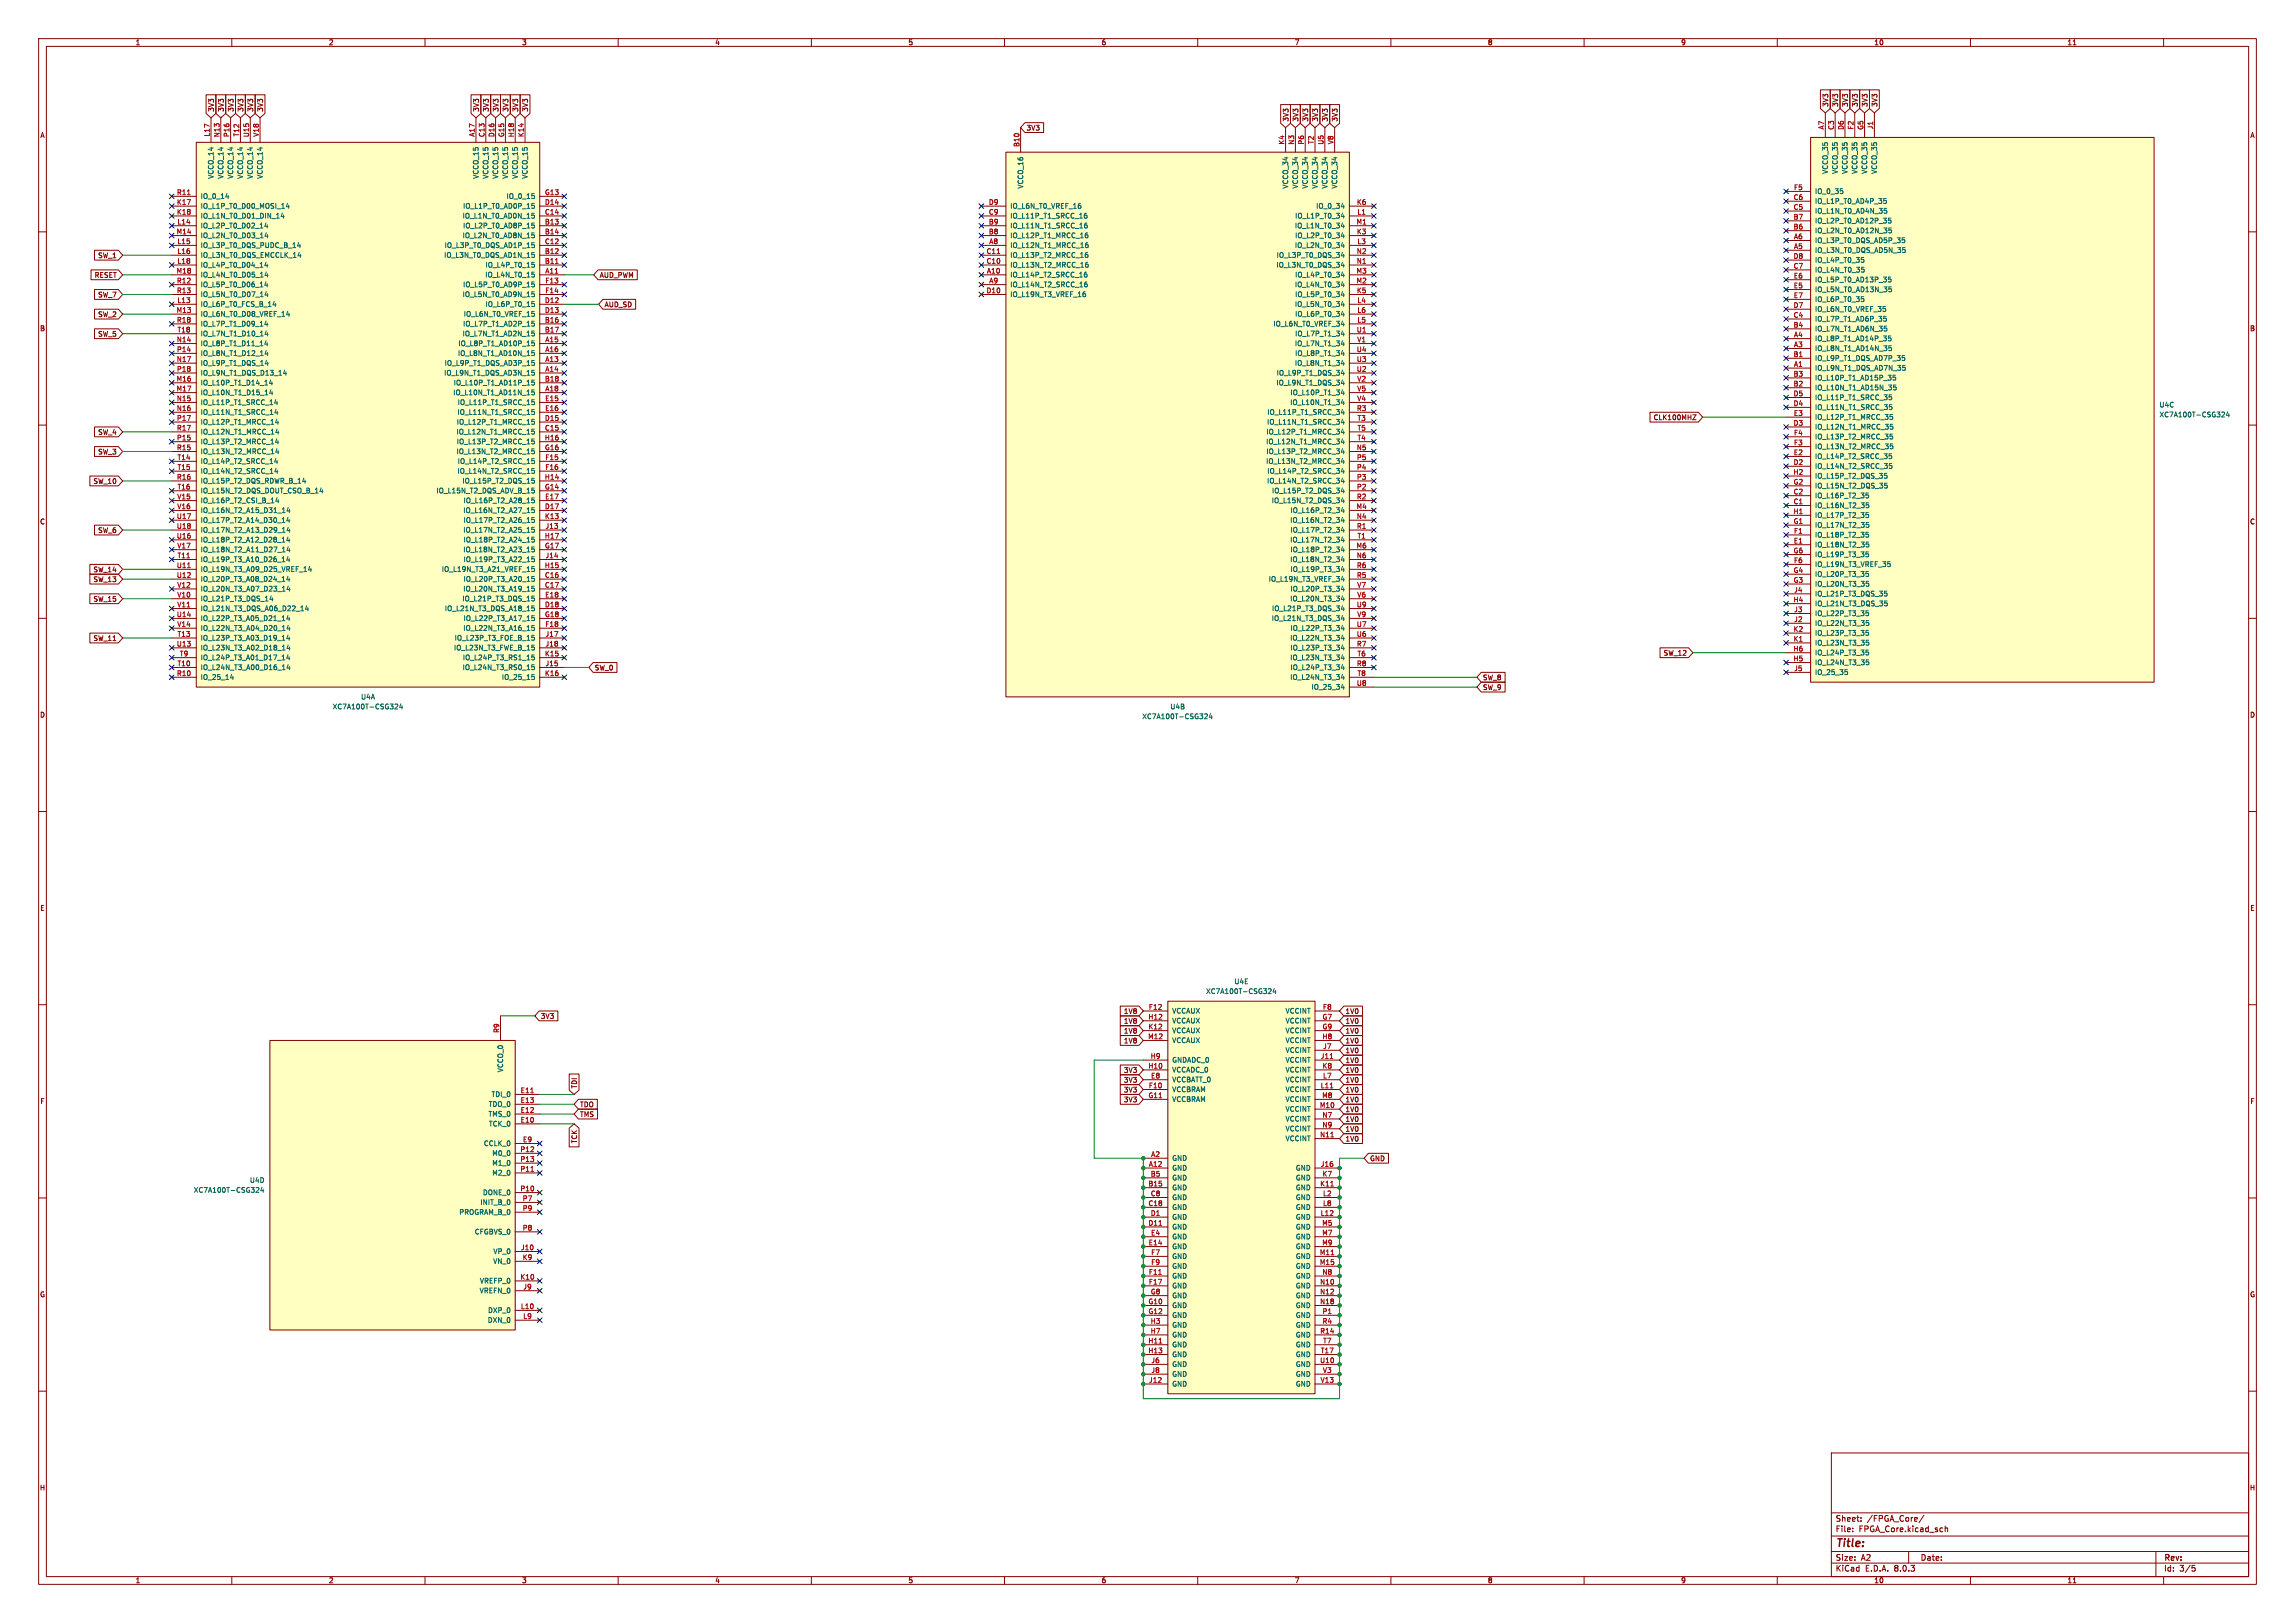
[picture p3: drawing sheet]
<svg xmlns="http://www.w3.org/2000/svg" width="594mm" height="420mm" viewBox="0 0 594 420" stroke-linecap="round" stroke-linejoin="round" font-family="sans-serif">
<defs><g id="words">
<text font-size="2.8" fill="#840000" x="475" y="400.9">Title:</text>
<g font-size="2.1" fill="#840000">
<text x="475" y="394">Sheet:</text>
<text x="483.2" y="394">/FPGA_Core/</text>
<text x="475" y="396.7">File:</text>
<text x="481.1" y="396.7">FPGA_Core.kicad_sch</text>
<text x="475" y="406.9">KiCad</text>
<text x="475" y="404.1">Size:</text>
<text x="481.7" y="404.1">A2</text>
<text x="482.7" y="406.9">E.D.A.</text>
<text x="490.3" y="406.9">8.0.3</text>
<text x="497" y="404.1">Date:</text>
<text x="560" y="404.3">Rev:</text>
<text x="560" y="406.9">Id:</text>
<text x="564.1" y="406.9">3/5</text>
</g>
<g font-size="1.8" fill="#840000">
<text x="35" y="11.9">1</text>
<text x="85" y="11.9">2</text>
<text x="135" y="11.9">3</text>
<text x="185" y="11.9">4</text>
<text x="235" y="11.9">5</text>
<text x="285" y="11.9">6</text>
<text x="335" y="11.9">7</text>
<text x="385" y="11.9">8</text>
<text x="435" y="11.9">9</text>
<text x="485" y="11.9">10</text>
<text x="535" y="11.9">11</text>
<text x="55.6" y="29" transform="rotate(-90 55.6 29)">3V3</text>
<text x="58.1" y="29" transform="rotate(-90 58.1 29)">3V3</text>
<text x="60.6" y="29" transform="rotate(-90 60.6 29)">3V3</text>
<text x="63.2" y="29" transform="rotate(-90 63.2 29)">3V3</text>
<text x="65.7" y="29" transform="rotate(-90 65.7 29)">3V3</text>
<text x="68.3" y="29" transform="rotate(-90 68.3 29)">3V3</text>
<text x="124.1" y="29" transform="rotate(-90 124.1 29)">3V3</text>
<text x="126.7" y="29" transform="rotate(-90 126.7 29)">3V3</text>
<text x="129.2" y="29" transform="rotate(-90 129.2 29)">3V3</text>
<text x="131.8" y="29" transform="rotate(-90 131.8 29)">3V3</text>
<text x="134.3" y="29" transform="rotate(-90 134.3 29)">3V3</text>
<text x="136.8" y="29" transform="rotate(-90 136.8 29)">3V3</text>
<text x="473.4" y="27.8" transform="rotate(-90 473.4 27.8)">3V3</text>
<text x="475.9" y="27.8" transform="rotate(-90 475.9 27.8)">3V3</text>
<text x="478.5" y="27.8" transform="rotate(-90 478.5 27.8)">3V3</text>
<text x="481" y="27.8" transform="rotate(-90 481 27.8)">3V3</text>
<text x="483.6" y="27.8" transform="rotate(-90 483.6 27.8)">3V3</text>
<text x="486.1" y="27.8" transform="rotate(-90 486.1 27.8)">3V3</text>
<text x="10.3" y="35.9">A</text>
<text x="265.6" y="34">3V3</text>
<text x="333.7" y="31.6" transform="rotate(-90 333.7 31.6)">3V3</text>
<text x="336.2" y="31.6" transform="rotate(-90 336.2 31.6)">3V3</text>
<text x="338.8" y="31.6" transform="rotate(-90 338.8 31.6)">3V3</text>
<text x="341.3" y="31.6" transform="rotate(-90 341.3 31.6)">3V3</text>
<text x="343.9" y="31.6" transform="rotate(-90 343.9 31.6)">3V3</text>
<text x="346.4" y="31.6" transform="rotate(-90 346.4 31.6)">3V3</text>
<text x="582.3" y="35.9">A</text>
<text x="25.3" y="67">SW_1</text>
<text x="24.4" y="72.1">RESET</text>
<text x="25.3" y="77.2">SW_7</text>
<text x="155.1" y="72.1">AUD_PWM</text>
<text x="25.3" y="82.2">SW_2</text>
<text x="156.4" y="79.7">AUD_SD</text>
<text x="10.3" y="85.9">B</text>
<text x="25.3" y="87.3">SW_5</text>
<text x="582.3" y="85.9">B</text>
<text x="25.3" y="112.7">SW_4</text>
<text x="427.9" y="108.9">CLK100MHZ</text>
<text x="25.3" y="117.8">SW_3</text>
<text x="24.1" y="125.4">SW_10</text>
<text x="10.3" y="135.9">C</text>
<text x="582.3" y="135.9">C</text>
<text x="25.3" y="138.1">SW_6</text>
<text x="24.1" y="148.3">SW_14</text>
<text x="24.1" y="155.9">SW_15</text>
<text x="24.1" y="150.8">SW_13</text>
<text x="24.1" y="166.1">SW_11</text>
<text x="153.8" y="173.7">SW_0</text>
<text x="430.5" y="169.9">SW_12</text>
<text x="383.7" y="178.8">SW_9</text>
<text x="383.7" y="176.2">SW_8</text>
<text x="10.3" y="185.9">D</text>
<text x="582.3" y="185.9">D</text>
<text x="10.3" y="235.9">E</text>
<text x="582.3" y="235.9">E</text>
<text x="139.9" y="263.8">3V3</text>
<text x="290.8" y="262.6">1V8</text>
<text x="348.1" y="262.6">1V0</text>
<text x="290.8" y="267.7">1V8</text>
<text x="290.8" y="265.1">1V8</text>
<text x="348.1" y="267.7">1V0</text>
<text x="348.1" y="265.1">1V0</text>
<text x="290.8" y="270.2">1V8</text>
<text x="348.1" y="272.7">1V0</text>
<text x="348.1" y="270.2">1V0</text>
<text x="348.1" y="275.3">1V0</text>
<text x="149.5" y="281.8" transform="rotate(-90 149.5 281.8)">TDI</text>
<text x="290.8" y="280.4">3V3</text>
<text x="290.8" y="277.8">3V3</text>
<text x="348.1" y="280.4">1V0</text>
<text x="348.1" y="277.8">1V0</text>
<text x="10.3" y="285.9">F</text>
<text x="150" y="286.7">TDO</text>
<text x="290.8" y="285.4">3V3</text>
<text x="290.8" y="282.9">3V3</text>
<text x="348.1" y="282.9">1V0</text>
<text x="348.1" y="288">1V0</text>
<text x="348.1" y="285.4">1V0</text>
<text x="582.3" y="285.9">F</text>
<text x="150" y="289.2">TMS</text>
<text x="348.1" y="290.5">1V0</text>
<text x="348.1" y="293.1">1V0</text>
<text x="149.5" y="296" transform="rotate(-90 149.5 296)">TCK</text>
<text x="348.1" y="295.6">1V0</text>
<text x="354.5" y="300.7">GND</text>
<text x="10.3" y="335.9">G</text>
<text x="582.3" y="335.9">G</text>
<text x="10.2" y="385.9">H</text>
<text x="582.2" y="385.9">H</text>
<text x="35" y="409.9">1</text>
<text x="85" y="409.9">2</text>
<text x="135" y="409.9">3</text>
<text x="185" y="409.9">4</text>
<text x="235" y="409.9">5</text>
<text x="285" y="409.9">6</text>
<text x="335" y="409.9">7</text>
<text x="385" y="409.9">8</text>
<text x="435" y="409.9">9</text>
<text x="485" y="409.9">10</text>
<text x="535" y="409.9">11</text>
</g>
<g font-size="1.8" fill="#a90000">
<text x="54.4" y="35.5" transform="rotate(-90 54.4 35.5)">L17</text>
<text x="56.9" y="35.6" transform="rotate(-90 56.9 35.6)">N13</text>
<text x="59.4" y="35.6" transform="rotate(-90 59.4 35.6)">P16</text>
<text x="62" y="35.5" transform="rotate(-90 62 35.5)">T12</text>
<text x="64.5" y="35.6" transform="rotate(-90 64.5 35.6)">U15</text>
<text x="67.1" y="35.5" transform="rotate(-90 67.1 35.5)">V18</text>
<text x="122.9" y="35.5" transform="rotate(-90 122.9 35.5)">A17</text>
<text x="125.5" y="35.6" transform="rotate(-90 125.5 35.6)">C13</text>
<text x="128" y="35.6" transform="rotate(-90 128 35.6)">D16</text>
<text x="130.6" y="35.6" transform="rotate(-90 130.6 35.6)">G15</text>
<text x="133.1" y="35.6" transform="rotate(-90 133.1 35.6)">H18</text>
<text x="135.6" y="35.6" transform="rotate(-90 135.6 35.6)">K14</text>
<text x="472.2" y="33.6" transform="rotate(-90 472.2 33.6)">A7</text>
<text x="474.7" y="33.7" transform="rotate(-90 474.7 33.7)">C3</text>
<text x="477.3" y="33.7" transform="rotate(-90 477.3 33.7)">D6</text>
<text x="479.8" y="33.6" transform="rotate(-90 479.8 33.6)">F2</text>
<text x="482.3" y="33.7" transform="rotate(-90 482.3 33.7)">G5</text>
<text x="484.9" y="33.6" transform="rotate(-90 484.9 33.6)">J1</text>
<text x="263.9" y="38.1" transform="rotate(-90 263.9 38.1)">B10</text>
<text x="332.5" y="37.5" transform="rotate(-90 332.5 37.5)">K4</text>
<text x="335" y="37.6" transform="rotate(-90 335 37.6)">N3</text>
<text x="337.6" y="37.5" transform="rotate(-90 337.6 37.5)">P6</text>
<text x="340.1" y="37.4" transform="rotate(-90 340.1 37.4)">T2</text>
<text x="342.6" y="37.6" transform="rotate(-90 342.6 37.6)">U5</text>
<text x="345.2" y="37.4" transform="rotate(-90 345.2 37.4)">V8</text>
<text x="45.7" y="53.1">K17</text>
<text x="45.7" y="50.5">R11</text>
<text x="140.9" y="53.1">D14</text>
<text x="140.9" y="50.5">G13</text>
<text x="255.8" y="53.1">D9</text>
<text x="351.1" y="53.1">K6</text>
<text x="464.1" y="51.8">C6</text>
<text x="464.2" y="49.3">F5</text>
<text x="45.7" y="55.6">K18</text>
<text x="45.8" y="58.2">L14</text>
<text x="140.9" y="58.2">B13</text>
<text x="140.9" y="55.6">C14</text>
<text x="255.8" y="58.2">B9</text>
<text x="255.8" y="55.6">C9</text>
<text x="351" y="58.2">M1</text>
<text x="351.2" y="55.6">L1</text>
<text x="464.1" y="59.4">B6</text>
<text x="464.1" y="56.9">B7</text>
<text x="464.1" y="54.4">C5</text>
<text x="45.6" y="60.7">M14</text>
<text x="45.8" y="63.2">L15</text>
<text x="45.8" y="65.8">L16</text>
<text x="140.9" y="65.8">B12</text>
<text x="140.9" y="60.7">B14</text>
<text x="140.9" y="63.2">C12</text>
<text x="255.2" y="65.8">C11</text>
<text x="255.8" y="60.7">B8</text>
<text x="255.9" y="63.2">A8</text>
<text x="351.1" y="65.8">N2</text>
<text x="351.1" y="60.7">K3</text>
<text x="351.2" y="63.2">L3</text>
<text x="464.2" y="64.5">A5</text>
<text x="464.2" y="62">A6</text>
<text x="45.6" y="70.9">M18</text>
<text x="45.8" y="68.3">L18</text>
<text x="140.9" y="68.3">B11</text>
<text x="141" y="70.9">A11</text>
<text x="255.2" y="68.3">C10</text>
<text x="255.3" y="70.9">A10</text>
<text x="351" y="70.9">M3</text>
<text x="351.1" y="68.3">N1</text>
<text x="464.1" y="69.6">C7</text>
<text x="464.1" y="67.1">D8</text>
<text x="45.7" y="73.4">R12</text>
<text x="45.7" y="75.9">R13</text>
<text x="141" y="73.4">F13</text>
<text x="141" y="75.9">F14</text>
<text x="255.2" y="75.9">D10</text>
<text x="255.9" y="73.4">A9</text>
<text x="351" y="73.4">M2</text>
<text x="351.1" y="75.9">K5</text>
<text x="464.2" y="74.7">E5</text>
<text x="464.2" y="72.1">E6</text>
<text x="464.2" y="77.2">E7</text>
<text x="45.6" y="81">M13</text>
<text x="45.7" y="83.6">R18</text>
<text x="45.8" y="78.5">L13</text>
<text x="140.9" y="83.6">B16</text>
<text x="140.9" y="78.5">D12</text>
<text x="140.9" y="81">D13</text>
<text x="351.2" y="78.5">L4</text>
<text x="351.2" y="83.6">L5</text>
<text x="351.2" y="81">L6</text>
<text x="464.1" y="82.3">C4</text>
<text x="464.1" y="79.8">D7</text>
<text x="45.6" y="88.6">N14</text>
<text x="45.8" y="86.1">T18</text>
<text x="140.9" y="86.1">B17</text>
<text x="141" y="88.6">A15</text>
<text x="351.1" y="86.1">U1</text>
<text x="351.2" y="88.6">V1</text>
<text x="464.1" y="84.8">B4</text>
<text x="464.2" y="89.9">A3</text>
<text x="464.2" y="87.4">A4</text>
<text x="45.6" y="93.7">N17</text>
<text x="45.7" y="91.2">P14</text>
<text x="141" y="93.7">A13</text>
<text x="141" y="91.2">A16</text>
<text x="351.1" y="93.7">U3</text>
<text x="351.1" y="91.2">U4</text>
<text x="464.1" y="92.5">B1</text>
<text x="464.2" y="95">A1</text>
<text x="45.6" y="98.8">M16</text>
<text x="45.6" y="101.3">M17</text>
<text x="45.7" y="96.3">P18</text>
<text x="140.9" y="98.8">B18</text>
<text x="141" y="96.3">A14</text>
<text x="141" y="101.3">A18</text>
<text x="351.1" y="96.3">U2</text>
<text x="351.2" y="98.8">V2</text>
<text x="351.2" y="101.3">V5</text>
<text x="464.1" y="100.1">B2</text>
<text x="464.1" y="97.5">B3</text>
<text x="45.6" y="103.9">N15</text>
<text x="45.6" y="106.4">N16</text>
<text x="141" y="103.9">E15</text>
<text x="141" y="106.4">E16</text>
<text x="351.1" y="106.4">R3</text>
<text x="351.2" y="103.9">V4</text>
<text x="464.1" y="105.2">D4</text>
<text x="464.1" y="102.6">D5</text>
<text x="464.2" y="107.7">E3</text>
<text x="45.7" y="109">P17</text>
<text x="45.7" y="111.5">R17</text>
<text x="140.9" y="111.5">C15</text>
<text x="140.9" y="109">D15</text>
<text x="351.2" y="109">T3</text>
<text x="351.2" y="111.5">T5</text>
<text x="464.1" y="110.2">D3</text>
<text x="464.2" y="112.8">F4</text>
<text x="45.7" y="114">P15</text>
<text x="45.7" y="116.6">R15</text>
<text x="45.8" y="119.1">T14</text>
<text x="140.9" y="114">H16</text>
<text x="140.9" y="116.6">G16</text>
<text x="141" y="119.1">F15</text>
<text x="351.1" y="116.6">N5</text>
<text x="351.1" y="119.1">P5</text>
<text x="351.2" y="114">T4</text>
<text x="464.2" y="117.9">E2</text>
<text x="464.2" y="115.3">F3</text>
<text x="45.7" y="124.2">R16</text>
<text x="45.8" y="121.7">T15</text>
<text x="140.9" y="124.2">H14</text>
<text x="141" y="121.7">F16</text>
<text x="351.1" y="124.2">P3</text>
<text x="351.1" y="121.7">P4</text>
<text x="464.1" y="122.9">H2</text>
<text x="464.1" y="120.4">D2</text>
<text x="464.1" y="125.5">G2</text>
<text x="45.8" y="129.3">V15</text>
<text x="45.8" y="131.8">V16</text>
<text x="45.8" y="126.7">T16</text>
<text x="140.9" y="131.8">D17</text>
<text x="140.9" y="126.7">G14</text>
<text x="141" y="129.3">E17</text>
<text x="351" y="131.8">M4</text>
<text x="351.1" y="126.7">P2</text>
<text x="351.1" y="129.3">R2</text>
<text x="464.1" y="130.6">C1</text>
<text x="464.1" y="128">C2</text>
<text x="45.6" y="134.4">U17</text>
<text x="45.6" y="136.9">U18</text>
<text x="140.9" y="134.4">K13</text>
<text x="141.1" y="136.9">J13</text>
<text x="351.1" y="134.4">N4</text>
<text x="351.1" y="136.9">R1</text>
<text x="464.1" y="133.1">H1</text>
<text x="464.1" y="135.6">G1</text>
<text x="45.6" y="139.4">U16</text>
<text x="45.8" y="142">V17</text>
<text x="140.9" y="139.4">H17</text>
<text x="140.9" y="142">G17</text>
<text x="351" y="142">M6</text>
<text x="351.2" y="139.4">T1</text>
<text x="464.1" y="143.3">G6</text>
<text x="464.2" y="140.7">E1</text>
<text x="464.2" y="138.2">F1</text>
<text x="45.6" y="147.1">U11</text>
<text x="45.6" y="149.6">U12</text>
<text x="45.8" y="144.5">T11</text>
<text x="140.9" y="147.1">H15</text>
<text x="140.9" y="149.6">C16</text>
<text x="141.1" y="144.5">J14</text>
<text x="351.1" y="144.5">N6</text>
<text x="351.1" y="149.6">R5</text>
<text x="351.1" y="147.1">R6</text>
<text x="464.1" y="148.3">G4</text>
<text x="464.2" y="145.8">F6</text>
<text x="45.8" y="154.7">V10</text>
<text x="45.8" y="152.1">V12</text>
<text x="140.9" y="152.1">C17</text>
<text x="141" y="154.7">E18</text>
<text x="351.2" y="154.7">V6</text>
<text x="351.2" y="152.1">V7</text>
<text x="464.1" y="156">H4</text>
<text x="464.1" y="150.9">G3</text>
<text x="464.3" y="153.4">J4</text>
<text x="45.6" y="159.8">U14</text>
<text x="45.8" y="157.2">V11</text>
<text x="140.9" y="157.2">D18</text>
<text x="140.9" y="159.8">G18</text>
<text x="351.1" y="157.2">U9</text>
<text x="351.2" y="159.8">V9</text>
<text x="464.3" y="161">J2</text>
<text x="464.3" y="158.5">J3</text>
<text x="45.6" y="167.4">U13</text>
<text x="45.8" y="162.3">V14</text>
<text x="45.8" y="164.8">T13</text>
<text x="141" y="162.3">F18</text>
<text x="141.1" y="164.8">J17</text>
<text x="141.1" y="167.4">J18</text>
<text x="351.1" y="164.8">U6</text>
<text x="351.1" y="162.3">U7</text>
<text x="351.1" y="167.4">R7</text>
<text x="464.1" y="166.1">K1</text>
<text x="464.1" y="163.6">K2</text>
<text x="45.8" y="172.5">T10</text>
<text x="46.4" y="169.9">T9</text>
<text x="140.9" y="169.9">K15</text>
<text x="141.1" y="172.5">J15</text>
<text x="351.1" y="172.5">R8</text>
<text x="351.2" y="169.9">T6</text>
<text x="464.1" y="171.2">H5</text>
<text x="464.1" y="168.7">H6</text>
<text x="464.3" y="173.7">J5</text>
<text x="45.7" y="175">R10</text>
<text x="140.9" y="175">K16</text>
<text x="351.1" y="177.5">U8</text>
<text x="351.2" y="175">T8</text>
<text x="297.1" y="263.9">H12</text>
<text x="297.2" y="261.4">F12</text>
<text x="342.2" y="263.9">G7</text>
<text x="342.3" y="261.4">F8</text>
<text x="129.3" y="267.4" transform="rotate(-90 129.3 267.4)">R9</text>
<text x="297" y="269">M12</text>
<text x="297.1" y="266.4">K12</text>
<text x="342.2" y="269">H8</text>
<text x="342.2" y="266.4">G9</text>
<text x="297.7" y="274.1">H9</text>
<text x="341.7" y="274.1">J11</text>
<text x="342.3" y="271.5">J7</text>
<text x="297.1" y="276.6">H10</text>
<text x="297.2" y="281.7">F10</text>
<text x="297.8" y="279.1">E8</text>
<text x="341.7" y="281.7">L11</text>
<text x="342.2" y="276.6">K8</text>
<text x="342.3" y="279.1">L7</text>
<text x="134.6" y="283">E11</text>
<text x="134.6" y="285.5">E13</text>
<text x="297.1" y="284.2">G11</text>
<text x="341.5" y="286.8">M10</text>
<text x="342.1" y="284.2">M8</text>
<text x="134.6" y="290.6">E10</text>
<text x="134.6" y="288">E12</text>
<text x="342.2" y="289.3">N7</text>
<text x="342.2" y="291.8">N9</text>
<text x="134.6" y="298.2">P12</text>
<text x="135.2" y="295.7">E9</text>
<text x="297.8" y="299.5">A2</text>
<text x="341.6" y="294.4">N11</text>
<text x="134.6" y="303.3">P11</text>
<text x="134.6" y="300.7">P13</text>
<text x="297.2" y="302">A12</text>
<text x="297.7" y="304.5">B5</text>
<text x="341.7" y="302">J16</text>
<text x="342.2" y="304.5">K7</text>
<text x="134.6" y="308.4">P10</text>
<text x="135.2" y="310.9">P7</text>
<text x="297.1" y="307.1">B15</text>
<text x="297.7" y="309.6">C8</text>
<text x="341.6" y="307.1">K11</text>
<text x="342.3" y="309.6">L2</text>
<text x="135.2" y="313.4">P9</text>
<text x="297.1" y="312.2">C18</text>
<text x="297.1" y="317.2">D11</text>
<text x="297.7" y="314.7">D1</text>
<text x="341.7" y="314.7">L12</text>
<text x="342.1" y="317.2">M5</text>
<text x="342.3" y="312.2">L8</text>
<text x="134.7" y="323.6">J10</text>
<text x="135.2" y="318.5">P8</text>
<text x="297.2" y="322.3">E14</text>
<text x="297.8" y="319.8">E4</text>
<text x="342.1" y="319.8">M7</text>
<text x="342.1" y="322.3">M9</text>
<text x="135.2" y="326.1">K9</text>
<text x="297.2" y="329.9">F11</text>
<text x="297.8" y="324.9">F7</text>
<text x="297.8" y="327.4">F9</text>
<text x="341.5" y="324.9">M11</text>
<text x="341.5" y="327.4">M15</text>
<text x="342.2" y="329.9">N8</text>
<text x="134.6" y="331.2">K10</text>
<text x="135.3" y="333.8">J9</text>
<text x="297.2" y="332.5">F17</text>
<text x="297.7" y="335">G8</text>
<text x="341.6" y="332.5">N10</text>
<text x="341.6" y="335">N12</text>
<text x="134.7" y="338.8">L10</text>
<text x="135.3" y="341.4">L9</text>
<text x="297.1" y="337.6">G10</text>
<text x="297.1" y="340.1">G12</text>
<text x="341.6" y="337.6">N18</text>
<text x="342.2" y="340.1">P1</text>
<text x="297.1" y="347.7">H11</text>
<text x="297.7" y="342.6">H3</text>
<text x="297.7" y="345.2">H7</text>
<text x="341.6" y="345.2">R14</text>
<text x="342.2" y="342.6">R4</text>
<text x="342.3" y="347.7">T7</text>
<text x="297.1" y="350.3">H13</text>
<text x="297.9" y="352.8">J6</text>
<text x="341.6" y="352.8">U10</text>
<text x="341.7" y="350.3">T17</text>
<text x="297.3" y="357.9">J12</text>
<text x="297.9" y="355.3">J8</text>
<text x="341.7" y="357.9">V13</text>
<text x="342.3" y="355.3">V3</text>
</g>
<g font-size="1.8" fill="#006464">
<text x="55.5" y="46.4" transform="rotate(-90 55.5 46.4)">VCCO_14</text>
<text x="58" y="46.4" transform="rotate(-90 58 46.4)">VCCO_14</text>
<text x="60.6" y="46.4" transform="rotate(-90 60.6 46.4)">VCCO_14</text>
<text x="63.1" y="46.4" transform="rotate(-90 63.1 46.4)">VCCO_14</text>
<text x="65.6" y="46.4" transform="rotate(-90 65.6 46.4)">VCCO_14</text>
<text x="68.2" y="46.4" transform="rotate(-90 68.2 46.4)">VCCO_14</text>
<text x="124.1" y="46.4" transform="rotate(-90 124.1 46.4)">VCCO_15</text>
<text x="126.6" y="46.4" transform="rotate(-90 126.6 46.4)">VCCO_15</text>
<text x="129.1" y="46.4" transform="rotate(-90 129.1 46.4)">VCCO_15</text>
<text x="131.7" y="46.4" transform="rotate(-90 131.7 46.4)">VCCO_15</text>
<text x="134.2" y="46.4" transform="rotate(-90 134.2 46.4)">VCCO_15</text>
<text x="136.8" y="46.4" transform="rotate(-90 136.8 46.4)">VCCO_15</text>
<text x="473.3" y="45.1" transform="rotate(-90 473.3 45.1)">VCCO_35</text>
<text x="475.8" y="45.1" transform="rotate(-90 475.8 45.1)">VCCO_35</text>
<text x="478.4" y="45.1" transform="rotate(-90 478.4 45.1)">VCCO_35</text>
<text x="480.9" y="45.1" transform="rotate(-90 480.9 45.1)">VCCO_35</text>
<text x="483.5" y="45.1" transform="rotate(-90 483.5 45.1)">VCCO_35</text>
<text x="486" y="45.1" transform="rotate(-90 486 45.1)">VCCO_35</text>
<text x="51.8" y="51.7">IO_0_14</text>
<text x="131" y="51.7">IO_0_15</text>
<text x="265" y="48.9" transform="rotate(-90 265 48.9)">VCCO_16</text>
<text x="333.6" y="48.9" transform="rotate(-90 333.6 48.9)">VCCO_34</text>
<text x="336.1" y="48.9" transform="rotate(-90 336.1 48.9)">VCCO_34</text>
<text x="338.7" y="48.9" transform="rotate(-90 338.7 48.9)">VCCO_34</text>
<text x="341.2" y="48.9" transform="rotate(-90 341.2 48.9)">VCCO_34</text>
<text x="343.8" y="48.9" transform="rotate(-90 343.8 48.9)">VCCO_34</text>
<text x="346.3" y="48.9" transform="rotate(-90 346.3 48.9)">VCCO_34</text>
<text x="469.6" y="52.9">IO_L1P_T0_AD4P_35</text>
<text x="469.6" y="50.4">IO_0_35</text>
<text x="51.8" y="54.2">IO_L1P_T0_D00_MOSI_14</text>
<text x="51.8" y="56.7">IO_L1N_T0_D01_DIN_14</text>
<text x="51.8" y="59.3">IO_L2P_T0_D02_14</text>
<text x="119.6" y="56.7">IO_L1N_T0_AD0N_15</text>
<text x="119.7" y="59.3">IO_L2P_T0_AD8P_15</text>
<text x="119.7" y="54.2">IO_L1P_T0_AD0P_15</text>
<text x="261.4" y="59.3">IO_L11N_T1_SRCC_16</text>
<text x="261.4" y="56.7">IO_L11P_T1_SRCC_16</text>
<text x="261.4" y="54.2">IO_L6N_T0_VREF_16</text>
<text x="335" y="59.3">IO_L1N_T0_34</text>
<text x="335.1" y="56.7">IO_L1P_T0_34</text>
<text x="340.5" y="54.2">IO_0_34</text>
<text x="469.6" y="58">IO_L2P_T0_AD12P_35</text>
<text x="469.6" y="55.5">IO_L1N_T0_AD4N_35</text>
<text x="51.8" y="64.4">IO_L3P_T0_DQS_PUDC_B_14</text>
<text x="51.8" y="61.8">IO_L2N_T0_D03_14</text>
<text x="115" y="64.4">IO_L3P_T0_DQS_AD1P_15</text>
<text x="119.6" y="61.8">IO_L2N_T0_AD8N_15</text>
<text x="261.4" y="64.4">IO_L12N_T1_MRCC_16</text>
<text x="261.4" y="61.8">IO_L12P_T1_MRCC_16</text>
<text x="335" y="64.4">IO_L2N_T0_34</text>
<text x="335.1" y="61.8">IO_L2P_T0_34</text>
<text x="469.6" y="65.6">IO_L3N_T0_DQS_AD5N_35</text>
<text x="469.6" y="63.1">IO_L3P_T0_DQS_AD5P_35</text>
<text x="469.6" y="60.6">IO_L2N_T0_AD12N_35</text>
<text x="51.8" y="66.9">IO_L3N_T0_DQS_EMCCLK_14</text>
<text x="51.8" y="69.4">IO_L4P_T0_D04_14</text>
<text x="51.8" y="72">IO_L4N_T0_D05_14</text>
<text x="114.8" y="66.9">IO_L3N_T0_DQS_AD1N_15</text>
<text x="125.5" y="72">IO_L4N_T0_15</text>
<text x="125.5" y="69.4">IO_L4P_T0_15</text>
<text x="261.4" y="72">IO_L14P_T2_SRCC_16</text>
<text x="261.4" y="69.4">IO_L13N_T2_MRCC_16</text>
<text x="261.4" y="66.9">IO_L13P_T2_MRCC_16</text>
<text x="330.3" y="69.4">IO_L3N_T0_DQS_34</text>
<text x="330.3" y="66.9">IO_L3P_T0_DQS_34</text>
<text x="335.1" y="72">IO_L4P_T0_34</text>
<text x="469.6" y="70.7">IO_L4N_T0_35</text>
<text x="469.6" y="68.2">IO_L4P_T0_35</text>
<text x="51.8" y="74.5">IO_L5P_T0_D06_14</text>
<text x="51.8" y="77.1">IO_L5N_T0_D07_14</text>
<text x="119.6" y="77.1">IO_L5N_T0_AD9N_15</text>
<text x="119.7" y="74.5">IO_L5P_T0_AD9P_15</text>
<text x="261.4" y="74.5">IO_L14N_T2_SRCC_16</text>
<text x="261.4" y="77.1">IO_L19N_T3_VREF_16</text>
<text x="335" y="74.5">IO_L4N_T0_34</text>
<text x="335.1" y="77.1">IO_L5P_T0_34</text>
<text x="469.6" y="75.8">IO_L5N_T0_AD13N_35</text>
<text x="469.6" y="73.3">IO_L5P_T0_AD13P_35</text>
<text x="51.8" y="79.6">IO_L6P_T0_FCS_B_14</text>
<text x="51.8" y="82.1">IO_L6N_T0_D08_VREF_14</text>
<text x="119.9" y="82.1">IO_L6N_T0_VREF_15</text>
<text x="125.5" y="79.6">IO_L6P_T0_15</text>
<text x="335" y="79.6">IO_L5N_T0_34</text>
<text x="335.1" y="82.1">IO_L6P_T0_34</text>
<text x="469.6" y="83.4">IO_L7P_T1_AD6P_35</text>
<text x="469.6" y="80.9">IO_L6N_T0_VREF_35</text>
<text x="469.6" y="78.3">IO_L6P_T0_35</text>
<text x="51.8" y="89.8">IO_L8P_T1_D11_14</text>
<text x="51.8" y="84.7">IO_L7P_T1_D09_14</text>
<text x="51.8" y="87.2">IO_L7N_T1_D10_14</text>
<text x="118.5" y="89.8">IO_L8P_T1_AD10P_15</text>
<text x="119.6" y="87.2">IO_L7N_T1_AD2N_15</text>
<text x="119.7" y="84.7">IO_L7P_T1_AD2P_15</text>
<text x="329.5" y="84.7">IO_L6N_T0_VREF_34</text>
<text x="335" y="89.8">IO_L7N_T1_34</text>
<text x="335.1" y="87.2">IO_L7P_T1_34</text>
<text x="469.6" y="88.5">IO_L8P_T1_AD14P_35</text>
<text x="469.6" y="86">IO_L7N_T1_AD6N_35</text>
<text x="51.8" y="94.8">IO_L9P_T1_DQS_14</text>
<text x="51.8" y="92.3">IO_L8N_T1_D12_14</text>
<text x="115" y="94.8">IO_L9P_T1_DQS_AD3P_15</text>
<text x="118.4" y="92.3">IO_L8N_T1_AD10N_15</text>
<text x="335" y="94.8">IO_L8N_T1_34</text>
<text x="335.1" y="92.3">IO_L8P_T1_34</text>
<text x="469.6" y="91">IO_L8N_T1_AD14N_35</text>
<text x="469.6" y="93.6">IO_L9P_T1_DQS_AD7P_35</text>
<text x="51.8" y="99.9">IO_L10P_T1_D14_14</text>
<text x="51.8" y="97.4">IO_L9N_T1_DQS_D13_14</text>
<text x="114.8" y="97.4">IO_L9N_T1_DQS_AD3N_15</text>
<text x="117.3" y="99.9">IO_L10P_T1_AD11P_15</text>
<text x="330.3" y="99.9">IO_L9N_T1_DQS_34</text>
<text x="330.3" y="97.4">IO_L9P_T1_DQS_34</text>
<text x="469.6" y="96.1">IO_L9N_T1_DQS_AD7N_35</text>
<text x="469.6" y="101.2">IO_L10N_T1_AD15N_35</text>
<text x="469.6" y="98.7">IO_L10P_T1_AD15P_35</text>
<text x="51.8" y="102.5">IO_L10N_T1_D15_14</text>
<text x="51.8" y="105">IO_L11P_T1_SRCC_14</text>
<text x="51.8" y="107.5">IO_L11N_T1_SRCC_14</text>
<text x="117.2" y="102.5">IO_L10N_T1_AD11N_15</text>
<text x="118.3" y="107.5">IO_L11N_T1_SRCC_15</text>
<text x="118.3" y="105">IO_L11P_T1_SRCC_15</text>
<text x="327.9" y="107.5">IO_L11P_T1_SRCC_34</text>
<text x="333.8" y="105">IO_L10N_T1_34</text>
<text x="333.9" y="102.5">IO_L10P_T1_34</text>
<text x="469.6" y="106.3">IO_L11N_T1_SRCC_35</text>
<text x="469.6" y="103.7">IO_L11P_T1_SRCC_35</text>
<text x="558.8" y="105.6">U4C</text>
<text x="51.8" y="110.1">IO_L12P_T1_MRCC_14</text>
<text x="51.8" y="112.6">IO_L12N_T1_MRCC_14</text>
<text x="118" y="112.6">IO_L12N_T1_MRCC_15</text>
<text x="118.1" y="110.1">IO_L12P_T1_MRCC_15</text>
<text x="327.6" y="112.6">IO_L12P_T1_MRCC_34</text>
<text x="327.8" y="110.1">IO_L11N_T1_SRCC_34</text>
<text x="469.6" y="111.4">IO_L12N_T1_MRCC_35</text>
<text x="469.6" y="108.8">IO_L12P_T1_MRCC_35</text>
<text x="469.6" y="113.9">IO_L13P_T2_MRCC_35</text>
<text x="558.8" y="108.2">XC7A100T-CSG324</text>
<text x="51.8" y="115.2">IO_L13P_T2_MRCC_14</text>
<text x="51.8" y="117.7">IO_L13N_T2_MRCC_14</text>
<text x="118" y="117.7">IO_L13N_T2_MRCC_15</text>
<text x="118.1" y="115.2">IO_L13P_T2_MRCC_15</text>
<text x="327.6" y="115.2">IO_L12N_T1_MRCC_34</text>
<text x="327.6" y="117.7">IO_L13P_T2_MRCC_34</text>
<text x="469.6" y="119">IO_L14P_T2_SRCC_35</text>
<text x="469.6" y="116.4">IO_L13N_T2_MRCC_35</text>
<text x="51.8" y="125.3">IO_L15P_T2_DQS_RDWR_B_14</text>
<text x="51.8" y="120.2">IO_L14P_T2_SRCC_14</text>
<text x="51.8" y="122.8">IO_L14N_T2_SRCC_14</text>
<text x="118.3" y="122.8">IO_L14N_T2_SRCC_15</text>
<text x="118.3" y="120.2">IO_L14P_T2_SRCC_15</text>
<text x="119.6" y="125.3">IO_L15P_T2_DQS_15</text>
<text x="327.6" y="120.2">IO_L13N_T2_MRCC_34</text>
<text x="327.8" y="125.3">IO_L14N_T2_SRCC_34</text>
<text x="327.9" y="122.8">IO_L14P_T2_SRCC_34</text>
<text x="469.6" y="121.5">IO_L14N_T2_SRCC_35</text>
<text x="469.6" y="124.1">IO_L15P_T2_DQS_35</text>
<text x="51.8" y="127.9">IO_L15N_T2_DQS_DOUT_CSO_B_14</text>
<text x="51.8" y="130.4">IO_L16P_T2_CSI_B_14</text>
<text x="112.8" y="127.9">IO_L15N_T2_DQS_ADV_B_15</text>
<text x="119.9" y="130.4">IO_L16P_T2_A28_15</text>
<text x="329" y="130.4">IO_L15N_T2_DQS_34</text>
<text x="329.1" y="127.9">IO_L15P_T2_DQS_34</text>
<text x="469.6" y="131.7">IO_L16N_T2_35</text>
<text x="469.6" y="129.1">IO_L16P_T2_35</text>
<text x="469.6" y="126.6">IO_L15N_T2_DQS_35</text>
<text x="51.8" y="135.5">IO_L17P_T2_A14_D30_14</text>
<text x="51.8" y="132.9">IO_L16N_T2_A15_D31_14</text>
<text x="119.8" y="132.9">IO_L16N_T2_A27_15</text>
<text x="119.9" y="135.5">IO_L17P_T2_A26_15</text>
<text x="333.8" y="135.5">IO_L16N_T2_34</text>
<text x="333.9" y="132.9">IO_L16P_T2_34</text>
<text x="469.6" y="136.8">IO_L17N_T2_35</text>
<text x="469.6" y="134.2">IO_L17P_T2_35</text>
<text x="51.8" y="140.6">IO_L18P_T2_A12_D28_14</text>
<text x="51.8" y="138">IO_L17N_T2_A13_D29_14</text>
<text x="51.8" y="143.1">IO_L18N_T2_A11_D27_14</text>
<text x="119.8" y="143.1">IO_L18N_T2_A23_15</text>
<text x="119.8" y="138">IO_L17N_T2_A25_15</text>
<text x="119.9" y="140.6">IO_L18P_T2_A24_15</text>
<text x="333.8" y="140.6">IO_L17N_T2_34</text>
<text x="333.9" y="143.1">IO_L18P_T2_34</text>
<text x="333.9" y="138">IO_L17P_T2_34</text>
<text x="469.6" y="141.8">IO_L18N_T2_35</text>
<text x="469.6" y="139.3">IO_L18P_T2_35</text>
<text x="51.8" y="145.6">IO_L19P_T3_A10_D26_14</text>
<text x="51.8" y="148.2">IO_L19N_T3_A09_D25_VREF_14</text>
<text x="114.2" y="148.2">IO_L19N_T3_A21_VREF_15</text>
<text x="119.9" y="145.6">IO_L19P_T3_A22_15</text>
<text x="333.8" y="145.6">IO_L18N_T2_34</text>
<text x="333.9" y="148.2">IO_L19P_T3_34</text>
<text x="469.6" y="146.9">IO_L19N_T3_VREF_35</text>
<text x="469.6" y="149.5">IO_L20P_T3_35</text>
<text x="469.6" y="144.4">IO_L19P_T3_35</text>
<text x="51.8" y="150.7">IO_L20P_T3_A08_D24_14</text>
<text x="51.8" y="155.8">IO_L21P_T3_DQS_14</text>
<text x="51.8" y="153.3">IO_L20N_T3_A07_D23_14</text>
<text x="119.6" y="155.8">IO_L21P_T3_DQS_15</text>
<text x="119.8" y="153.3">IO_L20N_T3_A19_15</text>
<text x="119.9" y="150.7">IO_L20P_T3_A20_15</text>
<text x="328.3" y="150.7">IO_L19N_T3_VREF_34</text>
<text x="333.8" y="155.8">IO_L20N_T3_34</text>
<text x="333.9" y="153.3">IO_L20P_T3_34</text>
<text x="469.6" y="152">IO_L20N_T3_35</text>
<text x="469.6" y="154.5">IO_L21P_T3_DQS_35</text>
<text x="51.8" y="160.9">IO_L22P_T3_A05_D21_14</text>
<text x="51.8" y="158.3">IO_L21N_T3_DQS_A06_D22_14</text>
<text x="115" y="158.3">IO_L21N_T3_DQS_A18_15</text>
<text x="119.9" y="160.9">IO_L22P_T3_A17_15</text>
<text x="329" y="160.9">IO_L21N_T3_DQS_34</text>
<text x="329.1" y="158.3">IO_L21P_T3_DQS_34</text>
<text x="469.6" y="157.1">IO_L21N_T3_DQS_35</text>
<text x="469.6" y="159.6">IO_L22P_T3_35</text>
<text x="51.8" y="166">IO_L23P_T3_A03_D19_14</text>
<text x="51.8" y="163.4">IO_L22N_T3_A04_D20_14</text>
<text x="117.6" y="166">IO_L23P_T3_FOE_B_15</text>
<text x="119.8" y="163.4">IO_L22N_T3_A16_15</text>
<text x="333.8" y="166">IO_L22N_T3_34</text>
<text x="333.9" y="163.4">IO_L22P_T3_34</text>
<text x="469.6" y="162.2">IO_L22N_T3_35</text>
<text x="469.6" y="167.2">IO_L23N_T3_35</text>
<text x="469.6" y="164.7">IO_L23P_T3_35</text>
<text x="51.8" y="173.6">IO_L24N_T3_A00_D16_14</text>
<text x="51.8" y="171">IO_L24P_T3_A01_D17_14</text>
<text x="51.8" y="168.5">IO_L23N_T3_A02_D18_14</text>
<text x="117.4" y="168.5">IO_L23N_T3_FWE_B_15</text>
<text x="119.6" y="173.6">IO_L24N_T3_RS0_15</text>
<text x="119.7" y="171">IO_L24P_T3_RS1_15</text>
<text x="333.8" y="171">IO_L23N_T3_34</text>
<text x="333.9" y="168.5">IO_L23P_T3_34</text>
<text x="333.9" y="173.6">IO_L24P_T3_34</text>
<text x="469.6" y="172.3">IO_L24N_T3_35</text>
<text x="469.6" y="169.8">IO_L24P_T3_35</text>
<text x="51.8" y="176.1">IO_25_14</text>
<text x="129.8" y="176.1">IO_25_15</text>
<text x="333.8" y="176.1">IO_L24N_T3_34</text>
<text x="339.3" y="178.7">IO_25_34</text>
<text x="469.6" y="174.9">IO_25_35</text>
<text x="86" y="183.7">XC7A100T-CSG324</text>
<text x="93.3" y="181.2">U4A</text>
<text x="302.8" y="183.7">U4B</text>
<text x="295.5" y="186.3">XC7A100T-CSG324</text>
<text x="312" y="257.4">XC7A100T-CSG324</text>
<text x="319.4" y="254.9">U4E</text>
<text x="303.3" y="262.5">VCCAUX</text>
<text x="332.6" y="262.5">VCCINT</text>
<text x="303.3" y="265">VCCAUX</text>
<text x="303.3" y="267.6">VCCAUX</text>
<text x="332.6" y="265">VCCINT</text>
<text x="332.6" y="267.6">VCCINT</text>
<text x="303.3" y="275.2">GNDADC_0</text>
<text x="303.3" y="270.1">VCCAUX</text>
<text x="332.6" y="270.1">VCCINT</text>
<text x="332.6" y="275.2">VCCINT</text>
<text x="332.6" y="272.6">VCCINT</text>
<text x="130.4" y="277.6" transform="rotate(-90 130.4 277.6)">VCCO_0</text>
<text x="303.3" y="280.3">VCCBATT_0</text>
<text x="303.3" y="277.7">VCCADC_0</text>
<text x="332.6" y="277.7">VCCINT</text>
<text x="332.6" y="280.3">VCCINT</text>
<text x="126.4" y="286.6">TDO_0</text>
<text x="127.1" y="284.1">TDI_0</text>
<text x="303.3" y="282.8">VCCBRAM</text>
<text x="303.3" y="285.3">VCCBRAM</text>
<text x="332.6" y="282.8">VCCINT</text>
<text x="332.6" y="287.9">VCCINT</text>
<text x="332.6" y="285.3">VCCINT</text>
<text x="126.3" y="289.2">TMS_0</text>
<text x="126.4" y="291.7">TCK_0</text>
<text x="332.6" y="290.4">VCCINT</text>
<text x="332.6" y="293">VCCINT</text>
<text x="125.1" y="296.8">CCLK_0</text>
<text x="127.3" y="299.3">M0_0</text>
<text x="332.6" y="295.5">VCCINT</text>
<text x="127.3" y="304.4">M2_0</text>
<text x="127.3" y="301.9">M1_0</text>
<text x="303.3" y="303.1">GND</text>
<text x="303.3" y="300.6">GND</text>
<text x="303.3" y="305.7">GND</text>
<text x="335.3" y="303.1">GND</text>
<text x="335.3" y="305.7">GND</text>
<text x="50" y="308.8">XC7A100T-CSG324</text>
<text x="64.6" y="306.3">U4D</text>
<text x="124.9" y="309.5">DONE_0</text>
<text x="303.3" y="308.2">GND</text>
<text x="303.3" y="310.7">GND</text>
<text x="335.3" y="308.2">GND</text>
<text x="335.3" y="310.7">GND</text>
<text x="118.8" y="314.6">PROGRAM_B_0</text>
<text x="124.2" y="312">INIT_B_0</text>
<text x="303.3" y="313.3">GND</text>
<text x="303.3" y="315.8">GND</text>
<text x="335.3" y="315.8">GND</text>
<text x="335.3" y="313.3">GND</text>
<text x="122.8" y="319.6">CFGBVS_0</text>
<text x="303.3" y="318.4">GND</text>
<text x="303.3" y="323.4">GND</text>
<text x="303.3" y="320.9">GND</text>
<text x="335.3" y="318.4">GND</text>
<text x="335.3" y="320.9">GND</text>
<text x="335.3" y="323.4">GND</text>
<text x="127.5" y="327.3">VN_0</text>
<text x="127.6" y="324.7">VP_0</text>
<text x="303.3" y="326">GND</text>
<text x="303.3" y="328.5">GND</text>
<text x="335.3" y="326">GND</text>
<text x="335.3" y="328.5">GND</text>
<text x="124" y="334.9">VREFN_0</text>
<text x="124.1" y="332.3">VREFP_0</text>
<text x="303.3" y="331.1">GND</text>
<text x="303.3" y="333.6">GND</text>
<text x="335.3" y="333.6">GND</text>
<text x="335.3" y="331.1">GND</text>
<text x="126.2" y="340">DXP_0</text>
<text x="303.3" y="338.7">GND</text>
<text x="303.3" y="341.2">GND</text>
<text x="303.3" y="336.1">GND</text>
<text x="335.3" y="336.1">GND</text>
<text x="335.3" y="338.7">GND</text>
<text x="335.3" y="341.2">GND</text>
<text x="126.1" y="342.5">DXN_0</text>
<text x="303.3" y="343.8">GND</text>
<text x="303.3" y="346.3">GND</text>
<text x="335.3" y="346.3">GND</text>
<text x="335.3" y="343.8">GND</text>
<text x="303.3" y="348.8">GND</text>
<text x="303.3" y="351.4">GND</text>
<text x="303.3" y="353.9">GND</text>
<text x="335.3" y="351.4">GND</text>
<text x="335.3" y="348.8">GND</text>
<text x="335.3" y="353.9">GND</text>
<text x="303.3" y="359">GND</text>
<text x="303.3" y="356.5">GND</text>
<text x="335.3" y="359">GND</text>
<text x="335.3" y="356.5">GND</text>
</g>
</g></defs>
<g fill="none" stroke="#840000" stroke-width=".26">
<path d="M10 10h574v400h-574zM12 12h570v396h-570zM60 10v2M110 10v2M160 10v2M210 10v2M260 10v2M310 10v2M360 10v2M410 10v2M460 10v2M510 10v2"/>
<path d="M536.6 11.6h.7M560 10v2M10 60h2M582 60h2M10 110h2M582 110h2M10 160h2M582 160h2M10 210h2M582 210h2M10 260h2M582 260h2"/>
<path d="M10 310h2M582 310h2M10 360h2M474 376h108v32h-108zM582 360h2M474 397.5h108M474 391.5h108M479.5 396.2v.2M479.5 395.4v.2M481.7 393.5v.2M481.7 392.7v.2M498 392.1l-1.3 1.9"/>
<path d="M503.5 394.9v1.5M503.5 395.5l.5-.1 .1 1M60 408v2M110 408v2M160 408v2M210 408v2M260 408v2M310 408v2M360 408v2M410 408v2M460 408v2M474 404.5h108"/>
<path d="M474 401.5h108M494 401.5v3M510 408v2M536.6 409.6h.7M558 401.5v6.5M560 408v2M567.4 405.1h.7M567.5 405.6h.4l.3 .3-.2 .6-.5 .1"/>
</g>
<path d="M50.8 36.8h88.9v141h-88.9z" fill="#ffffc2"/>
<g fill="none" stroke="#840000" stroke-width=".26">
<path d="M50.8 36.8h88.9v141h-88.9zM54.6 30.5v6.3M57.1 30.5v6.3M59.7 30.5v6.3M62.2 30.5v6.3M64.8 30.5v6.3M67.3 30.5v6.3M123.2 30.5v6.3M125.7 30.5v6.3M128.3 30.5v6.3M130.8 30.5v6.3M133.3 30.5v6.3"/>
<path d="M135.9 30.5v6.3M44.4 58.4h6.4M44.4 55.9h6.4M44.4 53.3h6.4M44.4 50.8h6.4M139.7 58.4h6.3M139.7 55.9h6.3M139.7 53.3h6.3M139.7 50.8h6.3M44.4 71.1h6.4M44.4 68.6h6.4M44.4 66h6.4"/>
<path d="M44.4 61h6.4M44.4 63.5h6.4M44.4 78.7h6.4M44.4 73.7h6.4M44.4 76.2h6.4M139.7 71.1h6.3M139.7 68.6h6.3M139.7 66h6.3M139.7 61h6.3M139.7 63.5h6.3M139.7 78.7h6.3M139.7 73.7h6.3"/>
<path d="M139.7 76.2h6.3M44.4 94h6.4M44.4 96.5h6.4M44.4 88.9h6.4M44.4 91.4h6.4M44.4 83.8h6.4M44.4 86.4h6.4M44.4 99.1h6.4M44.4 81.3h6.4M139.7 94h6.3M139.7 96.5h6.3M139.7 88.9h6.3"/>
<path d="M139.7 91.4h6.3M139.7 83.8h6.3M139.7 86.4h6.3M139.7 99.1h6.3M139.7 81.3h6.3M44.4 101.6h6.4M44.4 111.8h6.4M44.4 109.2h6.4M44.4 104.1h6.4M44.4 106.7h6.4M44.4 119.4h6.4M44.4 116.8h6.4"/>
<path d="M44.4 114.3h6.4M139.7 101.6h6.3M139.7 111.8h6.3M139.7 109.2h6.3M139.7 104.1h6.3M139.7 106.7h6.3M139.7 119.4h6.3M139.7 116.8h6.3M139.7 114.3h6.3M44.4 132.1h6.4M44.4 129.5h6.4M44.4 121.9h6.4"/>
<path d="M44.4 127h6.4M44.4 124.5h6.4M44.4 139.7h6.4M44.4 137.2h6.4M44.4 134.6h6.4M139.7 132.1h6.3M139.7 129.5h6.3M139.7 121.9h6.3M139.7 127h6.3M139.7 124.5h6.3M139.7 139.7h6.3M139.7 137.2h6.3"/>
<path d="M139.7 134.6h6.3M44.4 149.9h6.4M44.4 152.4h6.4M44.4 157.5h6.4M44.4 154.9h6.4M44.4 142.2h6.4M44.4 147.3h6.4M44.4 144.8h6.4M139.7 149.9h6.3M139.7 152.4h6.3M139.7 157.5h6.3M139.7 154.9h6.3"/>
<path d="M139.7 142.2h6.3M139.7 147.3h6.3M139.7 144.8h6.3M44.4 162.6h6.4M44.4 160h6.4M44.4 172.7h6.4M44.4 165.1h6.4M44.4 167.6h6.4M44.4 170.2h6.4M44.4 175.3h6.4M139.7 162.6h6.3M139.7 160h6.3"/>
<path d="M139.7 172.7h6.3M139.7 165.1h6.3M139.7 167.6h6.3M139.7 170.2h6.3M139.7 175.3h6.3"/>
</g>
<g fill="none" stroke="#006464" stroke-width=".26">
<path d="M58.4 51h.8M68.8 57.7l-.3 .9h.8M69.2 58.2v.8M73.1 55.1l-.3 .9h.8M73.4 55.6v.9M74.4 52.6l-.3 .9h.8M74.7 53.1v.8M137.7 57.7h.6M137.7 55.2h.6M137.7 52.6h.6M137.8 53.1l.5 .3v.4l-.5 .1M137.8 55.7l.5 .2v.4l-.5 .2"/>
<path d="M137.8 58.2l.5 .3v.4l-.5 .1M138.3 50.7v.6M68.8 67.8l-.3 .9h.8M68.8 72.9l-.3 .9h.8M68.9 60.2l-.3 .9h.8M68.9 70.4l-.3 .9h.8M68.9 75.4l-.3 1h.8M69.2 68.3v.9M69.2 73.4v.8M69.2 60.7v.8M69.2 70.9v.8M69.2 75.9v.9"/>
<path d="M70.7 78.9h.7M71.3 78.5v.8M77 63.7h.8M77.1 66.2h.8M77.6 63.2v.9M77.7 65.8v.8M137.7 70.4h.6M137.7 67.9h.6M137.7 65.3h.6M137.7 60.3h.6M137.7 62.8h.6M137.7 78h.6"/>
<path d="M137.7 73h.6M137.7 75.5h.6M137.8 60.8l.5 .2v.4l-.5 .1M137.8 63.3l.5 .2v.5l-.5 .1M137.8 65.8l.5 .3v.4l-.5 .1M137.8 68.4l.5 .2v.4l-.5 .2M137.8 73.5l.5 .2v.4l-.5 .1M137.8 76l.5 .2v.5l-.5 .1M137.8 78.5l.5 .3v.4l-.5 .1M138.1 70.9l.2 .3-.2 .5M68.7 94.1h.8M68.8 88.1l-.3 1h.8"/>
<path d="M68.8 83.1l-.3 .9h.8M68.9 90.7l-.3 .9h.8M68.9 85.6l-.3 .9h.8M69.2 83.6v.8M69.2 88.6v.9M69.2 86.1v.8M69.2 91.2v.8M69.3 93.7v.9M70.1 98.3l-.3 .9h.7M70.4 98.8v.8M73.7 95.8l-.3 .9h.8M74 96.3v.8"/>
<path d="M74.5 80.5l-.3 .9h.8M74.8 81v.9M137.7 91.3l.4-.1 .2 .3-.1 .5h-.5M137.7 93.3h.6M137.7 95.8h.6M137.7 90.7h.6M137.7 83.1h.6M137.7 85.7h.6M137.7 80.6h.6M137.8 83.6l.5 .3v.4l-.5 .1M137.8 86.2l.5 .2v.4l-.5 .1M137.8 93.8l.5 .2v.4l-.5 .2"/>
<path d="M137.8 96.3l.5 .3v.4l-.5 .1M138.2 81.1v.7M138.3 88.2h-.6l-.1 .6h.6l.1 .6h-.7M138.3 98.4h-.6l-.1 .6 .6-.1 .1 .6h-.7M70.1 100.8l-.3 1h.8M70.4 101.3v.9M71.3 114.5h.8M71.3 109.4h.8M71.4 103.4l-.3 .9h.8M71.4 118.6l-.3 .9h.8M71.4 117h.8M71.4 111.9h.8"/>
<path d="M71.4 105.9l-.3 .9h.8M71.7 103.9v.8M71.7 119.1v.9M71.8 106.4v.9M71.9 109v.8M71.9 114v.9M72 111.5v.8M72 116.6v.8M137.7 111.1h.6M137.7 108.5h.6M137.7 103.4h.6M137.7 106h.6"/>
<path d="M137.7 118.7h.6M137.7 116.1h.6M137.7 113.6h.6M137.8 103.9l.5 .3v.4l-.5 .1M137.8 106.5l.5 .2v.4l-.5 .2M137.8 109l.5 .3v.4l-.5 .1M137.8 111.6l.5 .2v.4l-.5 .1M137.8 114.1l.5 .2v.5l-.5 .1M137.8 116.6l.5 .3v.4l-.5 .1M137.8 119.2l.5 .2v.4l-.5 .2M138.3 100.9h-.6l-.1 .6h.6l.1 .6h-.7M71.4 121.2l-.3 .9h.8"/>
<path d="M71.7 128.8l-.3 .9h.8M71.8 121.7v.8M72 129.3v.8M73 135.2h.7M74.5 138.9l-.3 1h.8M74.5 133.9l-.3 .9h.8M74.6 136.4l-.3 .9h.8M74.6 131.3l-.3 .9h.8M74.8 134.4v.8M74.8 139.4v.9M74.9 131.8v.9M74.9 136.9v.8"/>
<path d="M78.3 124.6h.8M78.9 124.2v.8M82.8 127.2h.8M83.4 126.7v.9M137.7 121.2h.6M137.7 126.3h.6M137.7 123.8h.6M137.8 121.7l.5 .3v.4l-.5 .1M137.8 124.3l.5 .2v.4l-.5 .1M137.8 126.8l.5 .2v.5l-.5 .1M138.3 128.8h-.6l-.1 .7 .6-.1 .1 .6h-.7M138.3 131.4h-.6l-.1 .6 .6-.1 .1 .6h-.7"/>
<path d="M138.3 133.9h-.6l-.1 .6h.6l.1 .6h-.7M138.3 136.5h-.6l-.1 .6 .6-.1 .1 .6h-.7M138.3 139h-.6l-.1 .6h.6l.1 .6h-.7M70.2 154.2l-.3 .9h.8M70.5 154.7v.8M73 150.4h.7M73 140.3h.7M73 145.4h.7M74.5 144l-.3 .9h.8M74.5 149.1l-.3 .9h.8M74.5 159.3l-.3 .9h.8M74.6 151.6l-.3 1h.8"/>
<path d="M74.6 141.5l-.3 .9h.8M74.8 144.5v.9M74.8 149.6v.8M74.8 159.8v.8M74.9 142v.8M74.9 152.1v.9M79.4 156.7l-.3 .9h.8M79.7 157.2v.9M80.2 146.6l-.3 .9h.7M80.5 147.1v.8M137.7 147.2l.4-.1 .2 .3-.1 .4h-.5M137.7 154.2h.6"/>
<path d="M137.7 146.6h.6M137.8 154.7l.5 .3v.4l-.5 .1M138.3 141.5h-.6l-.1 .7 .6-.1 .1 .6h-.7M138.3 144.1h-.6l-.1 .6 .6-.1 .1 .6h-.7M138.3 149.2h-.6l-.1 .6 .6-.1 .1 .6h-.7M138.3 151.7h-.6l-.1 .6h.6l.1 .6h-.7M138.3 156.8h-.6l-.1 .6 .6-.1 .1 .6h-.7M138.3 159.3h-.6l-.1 .6h.6l.1 .6h-.7M59.7 175.4h.7M60.3 175v.8M73 160.6h.7M73 165.7h.7"/>
<path d="M73 170.8h.7M74.5 164.3l-.3 1h.8M74.5 169.4l-.3 .9h.8M74.6 172l-.3 .9h.8M74.6 166.9l-.3 .9h.8M74.6 161.8l-.3 .9h.8M74.8 164.8v.9M74.8 169.9v.9M74.9 162.3v.8M74.9 167.4v.8M74.9 172.5v.8M137.7 164.4h.6"/>
<path d="M137.7 166.9h.6M137.7 174.6h.6M137.8 164.9l.5 .2v.5l-.5 .1M137.8 167.4l.5 .3-.1 .5h-.4M137.8 175.1l.5 .2-.1 .5h-.4M138.3 161.9h-.6l-.1 .6 .6-.1 .1 .6h-.7M138.3 169.5h-.6l-.1 .6 .6-.1 .1 .6h-.7M138.3 172h-.6l-.1 .6h.6l.1 .6h-.7M102.4 182.2l.4 .1 .2 .3-.8 .9h.8M103.7 182.1l-.3 .9h.8M104 182.6v.9"/>
</g>
<path d="M48.5 50.4h.7M143.8 68.2h.7M48.5 146.9h.8" fill="none" stroke="#a90000" stroke-width=".26"/>
<path d="M302.3 259.1h38.1v101.6h-38.1z" fill="#ffffc2"/>
<g fill="none" stroke="#840000" stroke-width=".26">
<path d="M302.3 259.1h38.1v101.6h-38.1zM295.9 279.4h6.4M295.9 261.6h6.4M295.9 264.2h6.4M295.9 266.7h6.4M295.9 276.9h6.4M295.9 269.2h6.4M295.9 274.3h6.4M340.4 279.4h6.3M340.4 261.6h6.3M340.4 264.2h6.3M340.4 266.7h6.3"/>
<path d="M340.4 276.9h6.3M340.4 269.2h6.3M340.4 274.3h6.3M340.4 271.8h6.3M295.9 299.7h6.4M295.9 281.9h6.4M295.9 284.5h6.4M340.4 281.9h6.3M340.4 284.5h6.3M340.4 287h6.3M340.4 294.6h6.3M340.4 289.6h6.3"/>
<path d="M340.4 292.1h6.3M295.9 302.3h6.4M295.9 307.3h6.4M295.9 304.8h6.4M295.9 312.4h6.4M295.9 309.9h6.4M295.9 315h6.4M295.9 317.5h6.4M340.4 302.3h6.3M340.4 307.3h6.3M340.4 304.8h6.3M340.4 312.4h6.3"/>
<path d="M340.4 309.9h6.3M340.4 315h6.3M340.4 317.5h6.3M295.9 322.6h6.4M295.9 320h6.4M295.9 330.2h6.4M295.9 332.7h6.4M295.9 325.1h6.4M295.9 327.7h6.4M295.9 337.8h6.4M295.9 335.3h6.4M340.4 322.6h6.3"/>
<path d="M340.4 320h6.3M340.4 330.2h6.3M340.4 332.7h6.3M340.4 325.1h6.3M340.4 327.7h6.3M340.4 337.8h6.3M340.4 335.3h6.3M295.9 340.4h6.4M295.9 348h6.4M295.9 350.5h6.4M295.9 342.9h6.4M295.9 345.4h6.4"/>
<path d="M295.9 358.1h6.4M295.9 353.1h6.4M295.9 355.6h6.4M340.4 340.4h6.3M340.4 348h6.3M340.4 350.5h6.3M340.4 342.9h6.3M340.4 345.4h6.3M340.4 358.1h6.3M340.4 353.1h6.3M340.4 355.6h6.3"/>
</g>
<path d="M344.3 273.9h.7M344.3 281.5h.7M344.4 294.2h.8M300 317.1h.7M344.4 306.9h.7M299.9 329.8h.7M344.5 324.7h.7M300 347.6h.7" fill="none" stroke="#a90000" stroke-width=".26"/>
<path d="M328.5 255.8l.4 .1 .1 .3-.8 .9h.8M329.8 255.8l-.3 .9h.8M330.1 256.3v.8" fill="none" stroke="#006464" stroke-width=".26"/>
<path d="M69.8 269.2h63.5v75h-63.5z" fill="#ffffc2"/>
<g fill="none" stroke="#840000" stroke-width=".26">
<path d="M69.8 269.2h63.5v75h-63.5zM129.5 262.9v6.3M133.3 290.8h6.4M133.3 283.2h6.4M133.3 288.3h6.4M133.3 285.8h6.4M133.3 295.9h6.4M133.3 298.5h6.4M133.3 308.6h6.4M133.3 303.5h6.4M133.3 301h6.4M133.3 311.2h6.4"/>
<path d="M133.3 318.8h6.4M133.3 313.7h6.4M133.3 323.9h6.4M133.3 334h6.4M133.3 331.5h6.4M133.3 326.4h6.4M133.3 339.1h6.4M133.3 341.6h6.4"/>
</g>
<path d="M137.3 282.8h.8M137.4 303.1h.7" fill="none" stroke="#a90000" stroke-width=".26"/>
<path d="M66.5 307.3h.4l.1 .3-.8 1h.8M67.8 307.2l-.3 .9h.8M68.1 307.7v.9" fill="none" stroke="#006464" stroke-width=".26"/>
<path d="M468.6 35.6h88.9v140.9h-88.9z" fill="#ffffc2"/>
<g fill="none" stroke="#840000" stroke-width=".26">
<path d="M468.6 35.6h88.9v140.9h-88.9zM472.4 29.2v6.4M475 29.2v6.4M477.5 29.2v6.4M480.1 29.2v6.4M482.6 29.2v6.4M485.1 29.2v6.4M462.3 59.7h6.3M462.3 57.2h6.3M462.3 54.6h6.3M462.3 52.1h6.3M462.3 49.5h6.3"/>
<path d="M462.3 64.8h6.3M462.3 62.2h6.3M462.3 69.9h6.3M462.3 67.3h6.3M462.3 74.9h6.3M462.3 72.4h6.3M462.3 77.5h6.3M462.3 95.3h6.3M462.3 90.2h6.3M462.3 87.6h6.3M462.3 92.7h6.3M462.3 97.8h6.3"/>
<path d="M462.3 85.1h6.3M462.3 82.6h6.3M462.3 80h6.3M462.3 100.3h6.3M462.3 110.5h6.3M462.3 105.4h6.3M462.3 102.9h6.3M462.3 118.1h6.3M462.3 108h6.3M462.3 115.6h6.3M462.3 113h6.3M462.3 130.8h6.3"/>
<path d="M462.3 128.3h6.3M462.3 120.7h6.3M462.3 138.4h6.3M462.3 135.9h6.3M462.3 125.7h6.3M462.3 133.4h6.3M462.3 123.2h6.3M462.3 141h6.3M462.3 146.1h6.3M462.3 151.1h6.3M462.3 148.6h6.3M462.3 143.5h6.3"/>
<path d="M462.3 156.2h6.3M462.3 158.8h6.3M462.3 153.7h6.3M462.3 171.5h6.3M462.3 168.9h6.3M462.3 161.3h6.3M462.3 174h6.3M462.3 166.4h6.3M462.3 163.8h6.3"/>
</g>
<g fill="none" stroke="#006464" stroke-width=".26">
<path d="M476.9 49.4v.6M487.6 51.4h.6M487.7 51.9l.6 .2-.1 .4-.5 .1M487.7 53.9h.6M487.8 54.4l.6 .2-.1 .5-.5 .1M488.9 59.5h.4l.3 .2-.1 .5h-.6M488.9 59h.6M489.4 56.5h-.6l-.1 .6 .6-.1 .1 .6h-.7M481.8 66.6h.6M481.8 76.8h.6M481.8 69.2h.6M481.9 67.1l.5 .2v.5l-.5 .1"/>
<path d="M481.9 77.3l.5 .2v.4l-.5 .1M482.3 69.6l.2 .3-.2 .5M487.4 79.3h.6M487.9 79.9v.6M488.9 74.8l.4-.1 .3 .3-.1 .4h-.6M488.9 74.2h.6M489.4 71.7h-.6l-.1 .6 .6-.1 .1 .6h-.7M492.4 61.5h.6M492.5 64.1h.6M492.5 62l.5 .3v.4l-.5 .1M492.6 64.6l.6 .2-.1 .4-.5 .1M487.6 81.9h.6"/>
<path d="M487.7 84.4h.6M487.7 82.3l.6 .3-.1 .4-.5 .1M487.8 84.9l.6 .2-.1 .4-.5 .2M488.9 89.5h.6M488.9 90h.4l.3 .2-.1 .5h-.6M489.4 86.9h-.6l-.1 .6h.6l.1 .6h-.7M490.6 97.1h-.6l-.1 .6 .7-.1v.6h-.7M490.7 99.6h-.6v.6h.6v.6h-.6M492.4 92h.6M492.5 94.6h.6M492.5 92.5l.5 .2v.5l-.5 .1M492.6 95l.6 .3-.1 .4-.5 .1"/>
<path d="M489 102.2h.6M489 117.4h.6M489 120h.6M489 104.7h.6M489.1 102.7l.5 .2v.4l-.5 .1M489.1 117.9l.5 .2v.5l-.5 .1M489.2 105.2l.5 .2-.1 .5-.4 .1M489.2 107.3h.6M489.2 112.3h.6M489.3 109.8h.6M489.3 114.9h.6M489.3 107.7l.6 .3-.1 .4-.5 .1"/>
<path d="M489.3 112.8l.6 .3-.1 .4-.5 .1M489.4 110.3l.5 .2v.4l-.5 .2M489.4 115.4l.5 .2v.4l-.5 .1M575.2 106.6l.5 .1 .1 .3-.8 .9h.8M576.6 106.6l-.3 .9h.8M576.9 107v.9M483 127.6h.6M483 137.7h.6M483 132.7h.6M483 130.1h.7M483 135.2h.7M483.1 128.1l.6 .2-.1 .4-.5 .1"/>
<path d="M483.1 133.1l.6 .3-.1 .4-.5 .1M483.1 138.2l.6 .3-.1 .4-.5 .1M483.2 130.6l.5 .2v.5l-.5 .1M483.2 135.7l.5 .2v.4l-.5 .2M487.8 122.5h.6M487.8 125h.6M487.9 123l.5 .2v.4l-.5 .2M487.9 125.5l.6 .3-.1 .4-.5 .1M489.2 120.4l.5 .3-.1 .4-.4 .1M483 147.9h.6M483 142.8h.6M483 158.1h.6"/>
<path d="M483 140.3h.7M483 150.4h.7M483.1 143.3l.6 .2-.1 .5-.5 .1M483.1 148.4l.6 .2-.1 .4-.5 .2M483.1 158.5l.6 .3-.1 .4-.5 .1M483.2 140.8l.5 .2v.4l-.5 .1M483.2 150.9l.5 .3v.4l-.5 .1M487.8 153h.6M487.8 155.5h.6M487.9 153.5l.5 .2v.4l-.5 .1M487.9 156l.6 .2-.1 .5-.5 .1M488.6 145.4h.6"/>
<path d="M488.7 145.8l.6 .3-.1 .4-.5 .1M477.5 173.3h.7M477.7 173.8l.5 .2v.4l-.5 .2M483 168.2h.6M483 163.1h.6M483 170.8h.7M483 160.6h.7M483 165.7h.7M483.1 163.6l.6 .3-.1 .4-.5 .1M483.1 168.7l.6 .2-.1 .5-.5 .1M483.2 161.1l.5 .2v.4l-.5 .2M483.2 166.2l.5 .2v.4l-.5 .1"/>
<path d="M483.2 171.2l.5 .3v.4l-.5 .1"/>
</g>
<path d="M260.3 39.4h88.9v140.9h-88.9z" fill="#ffffc2"/>
<g fill="none" stroke="#840000" stroke-width=".26">
<path d="M53.3 24.5h2.6v4.9l-1.3 1.1-1.3-1.1zM55.9 24.5h2.5v4.9l-1.3 1.1-1.2-1.1zM58.4 24.5h2.6v4.9l-1.3 1.1-1.3-1.1zM61 24.5h2.5v4.9l-1.3 1.1-1.2-1.1zM63.5 24.5h2.5v4.9l-1.2 1.1-1.3-1.1zM66 24.5h2.6v4.9l-1.3 1.1-1.3-1.1zM121.9 24.5h2.6v4.9l-1.3 1.1-1.3-1.1zM124.5 24.5h2.5v4.9l-1.3 1.1-1.2-1.1zM127 24.5h2.5v4.9l-1.2 1.1-1.3-1.1zM129.5 24.5h2.6v4.9l-1.3 1.1-1.3-1.1zM132.1 24.5h2.5v4.9l-1.3 1.1-1.2-1.1zM134.6 24.5h2.6v4.9l-1.3 1.1-1.3-1.1z"/>
<path d="M260.3 39.4h88.9v140.9h-88.9zM264.2 33v6.4M265.3 31.8h4.8v2.5h-4.8l-1.1-1.3zM331.5 27.1h2.5v4.8l-1.3 1.1-1.2-1.1zM332.7 33v6.4M334 27.1h2.5v4.8l-1.2 1.1-1.3-1.1zM335.3 33v6.4M336.5 27.1h2.6v4.8l-1.3 1.1-1.3-1.1zM337.8 33v6.4M339.1 27.1h2.5v4.8l-1.2 1.1-1.3-1.1zM340.4 33v6.4M341.6 27.1h2.6v4.8l-1.3 1.1-1.3-1.1z"/>
<path d="M342.9 33v6.4M344.2 27.1h2.5v4.8l-1.3 1.1-1.2-1.1zM345.4 33v6.4M471.2 23.3h2.5v4.8l-1.3 1.1-1.2-1.1zM473.7 23.3h2.5v4.8l-1.2 1.1-1.3-1.1zM476.2 23.3h2.6v4.8l-1.3 1.1-1.3-1.1zM478.8 23.3h2.5v4.8l-1.2 1.1-1.3-1.1zM481.3 23.3h2.6v4.8l-1.3 1.1-1.3-1.1zM483.9 23.3h2.5v4.8l-1.3 1.1-1.2-1.1zM254 58.4h6.3M254 55.9h6.3M254 53.3h6.3"/>
<path d="M349.2 58.4h6.4M349.2 55.9h6.4M349.2 53.3h6.4M23.6 69.9h7l1.1 1.2-1.1 1.3h-7zM24.5 74.9h6.1l1.1 1.3-1.1 1.3h-6.1zM24.5 64.8h6.1l1.1 1.2-1.1 1.3h-6.1zM154.8 69.9h10.1v2.5h-10.1l-1.1-1.3zM156.1 77.5h8.4v2.5h-8.4l-1.2-1.3zM254 71.1h6.3M254 63.5h6.3M254 73.7h6.3M254 61h6.3"/>
<path d="M254 68.6h6.3M254 66h6.3M254 76.2h6.3M349.2 71.1h6.4M349.2 63.5h6.4M349.2 73.7h6.4M349.2 61h6.4M349.2 68.6h6.4M349.2 66h6.4M349.2 76.2h6.4M349.2 78.7h6.4M24.5 85.1h6.1l1.1 1.3-1.1 1.2h-6.1z"/>
<path d="M24.5 80h6.1l1.1 1.3-1.1 1.3h-6.1zM349.2 83.8h6.4M349.2 81.3h6.4M349.2 86.4h6.4M349.2 96.5h6.4M349.2 94h6.4M349.2 91.4h6.4M349.2 88.9h6.4M349.2 99.1h6.4M24.5 115.6h6.1l1.1 1.2-1.1 1.3h-6.1zM24.5 110.5h6.1l1.1 1.3-1.1 1.2h-6.1zM349.2 116.8h6.4"/>
<path d="M349.2 119.4h6.4M349.2 106.7h6.4M349.2 109.2h6.4M349.2 114.3h6.4M349.2 111.8h6.4M349.2 104.1h6.4M349.2 101.6h6.4M427.1 106.7h12.5l1.1 1.3-1.1 1.2h-12.5zM438.1 107.4h.9l-.9 1.2h.9M23.3 123.2h7.3l1.1 1.3-1.1 1.2h-7.3zM24.5 135.9h6.1l1.1 1.3-1.1 1.2h-6.1zM349.2 132.1h6.4"/>
<path d="M349.2 134.6h6.4M349.2 127h6.4M349.2 124.5h6.4M349.2 121.9h6.4M349.2 137.2h6.4M349.2 129.5h6.4M349.2 139.7h6.4M23.3 153.7h7.3l1.1 1.2-1.1 1.3h-7.3zM23.3 146.1h7.3l1.1 1.2-1.1 1.3h-7.3zM23.3 148.6h7.3l1.1 1.3-1.1 1.2h-7.3zM349.2 142.2h6.4M349.2 144.8h6.4"/>
<path d="M349.2 149.9h6.4M349.2 147.3h6.4M349.2 157.5h6.4M349.2 154.9h6.4M349.2 152.4h6.4M23.3 163.8h7.3l1.1 1.3-1.1 1.3h-7.3zM153.5 171.4h6.2v2.6h-6.2l-1.1-1.3zM349.2 167.6h6.4M349.2 172.7h6.4M349.2 170.2h6.4M349.2 175.3h6.4M349.2 165.1h6.4"/>
<path d="M349.2 162.6h6.4M349.2 177.8h6.4M349.2 160h6.4M383.4 176.5h6.2v2.6h-6.2l-1.1-1.3zM383.4 174h6.2v2.5h-6.2l-1.1-1.2zM429.7 167.6h7.3l1.1 1.3-1.1 1.3h-7.3zM139.5 261.6h4.9v2.6h-4.9l-1.1-1.3zM147.3 277.9h2.6v4.2l-1.3 1.1-1.3-1.1zM290 278.1h4.8l1.1 1.3-1.1 1.3h-4.8zM290 265.4h4.8l1.1 1.3-1.1 1.3h-4.8zM290 262.9h4.8l1.1 1.3-1.1 1.2h-4.8zM290 275.6h4.8l1.1 1.3-1.1 1.2h-4.8z"/>
<path d="M290 260.3h4.8l1.1 1.3-1.1 1.3h-4.8zM290 268h4.8l1.1 1.2-1.1 1.3h-4.8zM347.8 278.1h4.9v2.6h-4.9l-1.1-1.3zM347.8 275.6h4.9v2.5h-4.9l-1.1-1.2zM347.8 265.4h4.9v2.6h-4.9l-1.1-1.3zM347.8 270.5h4.9v2.6h-4.9l-1.1-1.3zM347.8 268h4.9v2.5h-4.9l-1.1-1.3zM347.8 262.9h4.9v2.5h-4.9l-1.1-1.2zM347.8 273h4.9v2.6h-4.9l-1.1-1.3zM347.8 260.3h4.9v2.6h-4.9l-1.1-1.3zM147.3 291.9l1.3-1.1 1.3 1.1v4.9h-2.6zM149.7 284.5h4.9v2.5h-4.9l-1.1-1.2z"/>
<path d="M149.7 287h5v2.6h-5l-1.1-1.3zM290 283.2h4.8l1.1 1.3-1.1 1.3h-4.8zM290 280.7h4.8l1.1 1.2-1.1 1.3h-4.8zM347.8 293.4h4.9v2.5h-4.9l-1.1-1.3zM347.8 288.3h4.9v2.5h-4.9l-1.1-1.2zM347.8 280.7h4.9v2.5h-4.9l-1.1-1.3zM347.8 285.7h4.9v2.6h-4.9l-1.1-1.3zM347.8 290.8h4.9v2.6h-4.9l-1.1-1.3zM347.8 283.2h4.9v2.6h-4.9l-1.1-1.3zM354.2 298.4h5.2v2.6h-5.2l-1.1-1.3z"/>
</g>
<g fill="none" stroke="#006464" stroke-width=".26">
<path d="M279.7 53.2v.7M280.9 55.7l.5 .2-.1 .4-.4 .2M280.9 58.2l.5 .3v.4l-.5 .1M281.2 55.2l-.3 .1M281.3 57.7l-.4 .1M347.2 53.5h.8M347.2 56h.8M347.2 58.6h.8M347.8 55.6v.9M347.8 58.2v.8M280.5 76l.5 .2-.1 .5-.4 .1M280.6 75.5h.3"/>
<path d="M280.9 70.9l.5 .3-.1 .4-.4 .1M280.9 73.5l.5 .2v.4l-.5 .1M281.1 60.8l.5 .2-.1 .4-.4 .1M281.1 65.8l.5 .3-.1 .4-.4 .1M281.2 63.3l.5 .2-.1 .5-.4 .1M281.2 68.4l.5 .2-.1 .4-.4 .2M281.2 70.4l-.3 .1M281.3 73h-.4M281.5 60.3h-.4M281.5 65.3l-.4 .1M281.5 62.8l-.3 .1M281.5 67.9l-.3 .1"/>
<path d="M347.2 61.1h.8M347.2 76.4h.8M347.2 63.7h.8M347.2 78.9h.8M347.2 73.8h.8M347.2 71.3h.8M347.2 68.7h.8M347.2 66.2h.8M347.8 60.7v.8M347.8 63.2v.9M347.8 65.8v.8M347.8 68.3v.9"/>
<path d="M347.8 70.9v.8M347.8 73.4v.8M347.8 75.9v.9M347.8 78.5v.8M347.2 84h.8M347.2 81.4h.8M347.2 86.5h.8M347.2 96.7h.8M347.2 94.1h.8M347.2 91.6h.8M347.2 89.1h.8M347.2 99.2h.8"/>
<path d="M347.8 81v.9M347.8 86.1v.8M347.8 88.6v.9M347.8 91.2v.8M347.8 93.7v.9M347.8 96.3v.8M347.8 98.8v.8M347.2 117h.8M347.2 119.5h.8M347.2 114.5h.8M347.2 111.9h.8M347.5 105.9l-.3 .9h.8"/>
<path d="M347.5 108.5l-.3 .9h.8M347.5 103.4l-.3 .9h.8M347.5 100.8l-.3 1h.8M347.8 101.3v.9M347.8 103.9v.8M347.8 106.4v.9M347.8 109v.8M347.8 111.5v.8M347.8 114v.9M347.8 116.6v.8M347.8 119.1v.9M347.2 129.7h.8"/>
<path d="M347.5 131.3l-.3 .9h.8M347.5 133.9l-.3 .9h.8M347.5 126.2l-.3 1h.8M347.5 123.7l-.3 .9h.8M347.5 121.2l-.3 .9h.8M347.5 136.4l-.3 .9h.8M347.5 138.9l-.3 1h.8M347.8 121.7v.8M347.8 124.2v.8M347.8 126.7v.9M347.8 129.3v.8M347.8 131.8v.9"/>
<path d="M347.8 134.4v.8M347.8 136.9v.8M347.8 139.4v.9M347.2 150h.8M347.5 141.5l-.3 .9h.8M347.5 144l-.3 .9h.8M347.5 146.6l-.3 .9h.8M347.5 156.7l-.3 .9h.8M347.5 154.2l-.3 .9h.8M347.5 151.6l-.3 1h.8M347.8 142v.8M347.8 144.5v.9"/>
<path d="M347.8 147.1v.8M347.8 149.6v.8M347.8 152.1v.9M347.8 154.7v.8M347.8 157.2v.9M347.8 159.8v.8M347.2 178h.8M347.2 160.2h.8M347.5 166.9l-.3 .9h.8M347.5 172l-.3 .9h.8M347.5 169.4l-.3 .9h.8M347.5 174.5l-.3 .9h.8"/>
<path d="M347.5 164.3l-.3 1h.8M347.5 161.8l-.3 .9h.8M347.8 162.3v.8M347.8 164.8v.9M347.8 167.4v.8M347.8 169.9v.9M347.8 172.5v.8M347.8 175v.8M347.8 177.5v.9M312 184.7l.4 .1 .1 .3-.8 .9h.8M313.3 184.7l-.3 .9h.8M313.6 185.2v.8"/>
</g>
<path d="M258.1 65.6h.7" fill="none" stroke="#a90000" stroke-width=".26"/>
<g fill="none" stroke="#009600" stroke-width=".26">
<path d="M31.7 71.1h12.7M31.7 76.2h12.7M31.7 66h12.7M146 71.1h7.7M146 78.7h8.9M31.7 86.4h12.7M31.7 81.3h12.7M31.7 111.8h12.7M31.7 116.8h12.7M440.7 108h21.6M31.7 124.5h12.7M31.7 137.2h12.7"/>
<path d="M31.7 147.3h12.7M31.7 149.9h12.7M31.7 154.9h12.7M31.7 165.1h12.7M146 172.7h6.4M355.6 175.3h26.7M355.6 177.8h26.7M438.1 168.9h24.2M129.5 262.9h8.9M295.9 274.3h-12.7v25.4h12.7v62.3h50.8v-62.3h6.4M139.7 288.3h8.9M139.7 283.2h8.9"/>
<path d="M139.7 290.8h8.9M139.7 285.8h8.9"/>
</g>
<g fill="none" stroke="#000084" stroke-width=".26">
<path d="M43.8 50.2l1.3 1.2M43.8 55.3l1.3 1.2M43.8 52.7l1.3 1.2M43.8 57.8l1.3 1.2M45.1 50.2l-1.3 1.2M45.1 55.3l-1.3 1.2M45.1 52.7l-1.3 1.2M45.1 57.8l-1.3 1.2M145.4 57.8l1.3 1.2M145.4 52.7l1.3 1.2M145.4 55.3l1.3 1.2M145.4 50.2l1.3 1.2"/>
<path d="M146.7 57.8l-1.3 1.2M146.7 52.7l-1.3 1.2M146.7 55.3l-1.3 1.2M146.7 50.2l-1.3 1.2M253.4 57.8l1.2 1.2M253.4 52.7l1.2 1.2M253.4 55.3l1.2 1.2M254.6 57.8l-1.2 1.2M254.6 52.7l-1.2 1.2M254.6 55.3l-1.2 1.2M355 55.3l1.2 1.2M355 57.8l1.2 1.2"/>
<path d="M355 52.7l1.2 1.2M356.2 55.3l-1.2 1.2M356.2 57.8l-1.2 1.2M356.2 52.7l-1.2 1.2M461.7 59.1l1.2 1.2M461.7 56.5l1.2 1.3M461.7 51.5l1.2 1.2M461.7 48.9l1.2 1.2M461.7 54l1.2 1.2M462.9 59.1l-1.2 1.2M462.9 56.5l-1.2 1.3M462.9 51.5l-1.2 1.2"/>
<path d="M462.9 48.9l-1.2 1.2M462.9 54l-1.2 1.2M43.8 62.9l1.3 1.2M43.8 73.1l1.3 1.2M43.8 68l1.3 1.2M43.8 78.1l1.3 1.2M43.8 60.4l1.3 1.2M45.1 62.9l-1.3 1.2M45.1 73.1l-1.3 1.2M45.1 68l-1.3 1.2M45.1 78.1l-1.3 1.2M45.1 60.4l-1.3 1.2"/>
<path d="M145.4 62.9l1.3 1.2M145.4 75.6l1.3 1.2M145.4 73.1l1.3 1.2M145.4 65.4l1.3 1.2M145.4 68l1.3 1.2M145.4 60.4l1.3 1.2M146.7 62.9l-1.3 1.2M146.7 75.6l-1.3 1.2M146.7 73.1l-1.3 1.2M146.7 65.4l-1.3 1.2M146.7 68l-1.3 1.2M146.7 60.4l-1.3 1.2"/>
<path d="M253.4 75.6l1.2 1.2M253.4 60.4l1.2 1.2M253.4 62.9l1.2 1.2M253.4 70.5l1.2 1.2M253.4 73.1l1.2 1.2M253.4 68l1.2 1.2M253.4 65.4l1.2 1.2M254.6 75.6l-1.2 1.2M254.6 60.4l-1.2 1.2M254.6 62.9l-1.2 1.2M254.6 70.5l-1.2 1.2M254.6 73.1l-1.2 1.2"/>
<path d="M254.6 68l-1.2 1.2M254.6 65.4l-1.2 1.2M355 62.9l1.2 1.2M355 73.1l1.2 1.2M355 70.5l1.2 1.2M355 68l1.2 1.2M355 78.1l1.2 1.2M355 75.6l1.2 1.2M355 60.4l1.2 1.2M355 65.4l1.2 1.2M356.2 62.9l-1.2 1.2M356.2 73.1l-1.2 1.2"/>
<path d="M356.2 70.5l-1.2 1.2M356.2 68l-1.2 1.2M356.2 78.1l-1.2 1.2M356.2 75.6l-1.2 1.2M356.2 60.4l-1.2 1.2M356.2 65.4l-1.2 1.2M461.7 79.4l1.2 1.2M461.7 76.9l1.2 1.2M461.7 74.3l1.2 1.2M461.7 71.8l1.2 1.2M461.7 69.2l1.2 1.3M461.7 64.2l1.2 1.2"/>
<path d="M461.7 66.7l1.2 1.2M461.7 61.6l1.2 1.2M462.9 79.4l-1.2 1.2M462.9 76.9l-1.2 1.2M462.9 74.3l-1.2 1.2M462.9 71.8l-1.2 1.2M462.9 69.2l-1.2 1.3M462.9 64.2l-1.2 1.2M462.9 66.7l-1.2 1.2M462.9 61.6l-1.2 1.2M43.8 98.5l1.3 1.2M43.8 95.9l1.3 1.2"/>
<path d="M43.8 93.4l1.3 1.2M43.8 88.3l1.3 1.2M43.8 90.8l1.3 1.2M43.8 83.2l1.3 1.2M45.1 98.5l-1.3 1.2M45.1 95.9l-1.3 1.2M45.1 93.4l-1.3 1.2M45.1 88.3l-1.3 1.2M45.1 90.8l-1.3 1.2M45.1 83.2l-1.3 1.2M145.4 95.9l1.3 1.2M145.4 85.8l1.3 1.2"/>
<path d="M145.4 90.8l1.3 1.2M145.4 83.2l1.3 1.2M145.4 88.3l1.3 1.2M145.4 80.7l1.3 1.2M145.4 93.4l1.3 1.2M145.4 98.5l1.3 1.2M146.7 95.9l-1.3 1.2M146.7 85.8l-1.3 1.2M146.7 90.8l-1.3 1.2M146.7 83.2l-1.3 1.2M146.7 88.3l-1.3 1.2M146.7 80.7l-1.3 1.2"/>
<path d="M146.7 93.4l-1.3 1.2M146.7 98.5l-1.3 1.2M355 98.5l1.2 1.2M355 88.3l1.2 1.2M355 90.8l1.2 1.2M355 95.9l1.2 1.2M355 93.4l1.2 1.2M355 85.8l1.2 1.2M355 80.7l1.2 1.2M355 83.2l1.2 1.2M356.2 98.5l-1.2 1.2M356.2 88.3l-1.2 1.2"/>
<path d="M356.2 90.8l-1.2 1.2M356.2 95.9l-1.2 1.2M356.2 93.4l-1.2 1.2M356.2 85.8l-1.2 1.2M356.2 80.7l-1.2 1.2M356.2 83.2l-1.2 1.2M461.7 84.5l1.2 1.2M461.7 81.9l1.2 1.3M461.7 89.6l1.2 1.2M461.7 99.7l1.2 1.2M461.7 92.1l1.2 1.2M461.7 94.6l1.2 1.3"/>
<path d="M461.7 97.2l1.2 1.2M461.7 87l1.2 1.2M462.9 84.5l-1.2 1.2M462.9 81.9l-1.2 1.3M462.9 89.6l-1.2 1.2M462.9 99.7l-1.2 1.2M462.9 92.1l-1.2 1.2M462.9 94.6l-1.2 1.3M462.9 97.2l-1.2 1.2M462.9 87l-1.2 1.2M43.8 103.5l1.3 1.2M43.8 101l1.3 1.2"/>
<path d="M43.8 106.1l1.3 1.2M43.8 113.7l1.3 1.2M43.8 118.8l1.3 1.2M43.8 108.6l1.3 1.2M45.1 103.5l-1.3 1.2M45.1 101l-1.3 1.2M45.1 106.1l-1.3 1.2M45.1 113.7l-1.3 1.2M45.1 118.8l-1.3 1.2M45.1 108.6l-1.3 1.2M145.4 108.6l1.3 1.2M145.4 101l1.3 1.2"/>
<path d="M145.4 103.5l1.3 1.2M145.4 106.1l1.3 1.2M145.4 113.7l1.3 1.2M145.4 118.8l1.3 1.2M145.4 116.2l1.3 1.2M145.4 111.2l1.3 1.2M146.7 108.6l-1.3 1.2M146.7 101l-1.3 1.2M146.7 103.5l-1.3 1.2M146.7 106.1l-1.3 1.2M146.7 113.7l-1.3 1.2M146.7 118.8l-1.3 1.2"/>
<path d="M146.7 116.2l-1.3 1.2M146.7 111.2l-1.3 1.2M355 113.7l1.2 1.2M355 103.5l1.2 1.2M355 101l1.2 1.2M355 116.2l1.2 1.2M355 108.6l1.2 1.2M355 106.1l1.2 1.2M355 118.8l1.2 1.2M355 111.2l1.2 1.2M356.2 113.7l-1.2 1.2M356.2 103.5l-1.2 1.2"/>
<path d="M356.2 101l-1.2 1.2M356.2 116.2l-1.2 1.2M356.2 108.6l-1.2 1.2M356.2 106.1l-1.2 1.2M356.2 118.8l-1.2 1.2M356.2 111.2l-1.2 1.2M461.7 115l1.2 1.2M461.7 102.3l1.2 1.2M461.7 104.8l1.2 1.2M461.7 112.4l1.2 1.2M461.7 109.9l1.2 1.2M461.7 117.5l1.2 1.2"/>
<path d="M462.9 115l-1.2 1.2M462.9 102.3l-1.2 1.2M462.9 104.8l-1.2 1.2M462.9 112.4l-1.2 1.2M462.9 109.9l-1.2 1.2M462.9 117.5l-1.2 1.2M43.8 134l1.3 1.2M43.8 126.4l1.3 1.2M43.8 139.1l1.3 1.2M43.8 131.5l1.3 1.2M43.8 128.9l1.3 1.2M43.8 121.3l1.3 1.2"/>
<path d="M45.1 134l-1.3 1.2M45.1 126.4l-1.3 1.2M45.1 139.1l-1.3 1.2M45.1 131.5l-1.3 1.2M45.1 128.9l-1.3 1.2M45.1 121.3l-1.3 1.2M145.4 136.6l1.3 1.2M145.4 128.9l1.3 1.2M145.4 126.4l1.3 1.2M145.4 131.5l1.3 1.2M145.4 134l1.3 1.2M145.4 139.1l1.3 1.2"/>
<path d="M145.4 121.3l1.3 1.2M145.4 123.9l1.3 1.2M146.7 136.6l-1.3 1.2M146.7 128.9l-1.3 1.2M146.7 126.4l-1.3 1.2M146.7 131.5l-1.3 1.2M146.7 134l-1.3 1.2M146.7 139.1l-1.3 1.2M146.7 121.3l-1.3 1.2M146.7 123.9l-1.3 1.2M355 126.4l1.2 1.2M355 121.3l1.2 1.2"/>
<path d="M355 123.9l1.2 1.2M355 136.6l1.2 1.2M355 134l1.2 1.2M355 131.5l1.2 1.2M355 139.1l1.2 1.2M355 128.9l1.2 1.2M356.2 126.4l-1.2 1.2M356.2 121.3l-1.2 1.2M356.2 123.9l-1.2 1.2M356.2 136.6l-1.2 1.2M356.2 134l-1.2 1.2M356.2 131.5l-1.2 1.2"/>
<path d="M356.2 139.1l-1.2 1.2M356.2 128.9l-1.2 1.2M461.7 120l1.2 1.3M461.7 125.1l1.2 1.2M461.7 122.6l1.2 1.2M461.7 127.7l1.2 1.2M461.7 130.2l1.2 1.2M461.7 135.3l1.2 1.2M461.7 132.7l1.2 1.3M461.7 137.8l1.2 1.2M462.9 120l-1.2 1.3M462.9 125.1l-1.2 1.2"/>
<path d="M462.9 122.6l-1.2 1.2M462.9 127.7l-1.2 1.2M462.9 130.2l-1.2 1.2M462.9 135.3l-1.2 1.2M462.9 132.7l-1.2 1.3M462.9 137.8l-1.2 1.2M43.8 144.2l1.3 1.2M43.8 141.6l1.3 1.2M43.8 151.8l1.3 1.2M43.8 156.9l1.3 1.2M43.8 159.4l1.3 1.2M45.1 144.2l-1.3 1.2"/>
<path d="M45.1 141.6l-1.3 1.2M45.1 151.8l-1.3 1.2M45.1 156.9l-1.3 1.2M45.1 159.4l-1.3 1.2M145.4 154.3l1.3 1.2M145.4 151.8l1.3 1.2M145.4 156.9l1.3 1.2M145.4 141.6l1.3 1.2M145.4 149.3l1.3 1.2M145.4 144.2l1.3 1.2M145.4 146.7l1.3 1.2M145.4 159.4l1.3 1.2"/>
<path d="M146.7 154.3l-1.3 1.2M146.7 151.8l-1.3 1.2M146.7 156.9l-1.3 1.2M146.7 141.6l-1.3 1.2M146.7 149.3l-1.3 1.2M146.7 144.2l-1.3 1.2M146.7 146.7l-1.3 1.2M146.7 159.4l-1.3 1.2M355 159.4l1.2 1.2M355 154.3l1.2 1.2M355 156.9l1.2 1.2M355 149.3l1.2 1.2"/>
<path d="M355 144.2l1.2 1.2M355 141.6l1.2 1.2M355 151.8l1.2 1.2M355 146.7l1.2 1.2M356.2 159.4l-1.2 1.2M356.2 154.3l-1.2 1.2M356.2 156.9l-1.2 1.2M356.2 149.3l-1.2 1.2M356.2 144.2l-1.2 1.2M356.2 141.6l-1.2 1.2M356.2 151.8l-1.2 1.2M356.2 146.7l-1.2 1.2"/>
<path d="M461.7 153.1l1.2 1.2M461.7 142.9l1.2 1.2M461.7 150.5l1.2 1.2M461.7 140.4l1.2 1.2M461.7 145.4l1.2 1.3M461.7 148l1.2 1.2M461.7 155.6l1.2 1.2M461.7 158.1l1.2 1.3M462.9 153.1l-1.2 1.2M462.9 142.9l-1.2 1.2M462.9 150.5l-1.2 1.2M462.9 140.4l-1.2 1.2"/>
<path d="M462.9 145.4l-1.2 1.3M462.9 148l-1.2 1.2M462.9 155.6l-1.2 1.2M462.9 158.1l-1.2 1.3M43.8 167l1.3 1.2M43.8 174.7l1.3 1.2M43.8 169.6l1.3 1.2M43.8 172.1l1.3 1.2M43.8 162l1.3 1.2M45.1 174.7l-1.3 1.2M45.1 162l-1.3 1.2M45.1 167l-1.3 1.2"/>
<path d="M45.1 169.6l-1.3 1.2M45.1 172.1l-1.3 1.2M145.4 162l1.3 1.2M145.4 164.5l1.3 1.2M145.4 169.6l1.3 1.2M145.4 167l1.3 1.2M145.4 174.7l1.3 1.2M146.7 162l-1.3 1.2M146.7 164.5l-1.3 1.2M146.7 169.6l-1.3 1.2M146.7 167l-1.3 1.2M146.7 174.7l-1.3 1.2"/>
<path d="M355 169.6l1.2 1.2M355 164.5l1.2 1.2M355 167l1.2 1.2M355 172.1l1.2 1.2M355 162l1.2 1.2M356.2 169.6l-1.2 1.2M356.2 164.5l-1.2 1.2M356.2 167l-1.2 1.2M356.2 172.1l-1.2 1.2M356.2 162l-1.2 1.2M461.7 173.4l1.2 1.2M461.7 170.8l1.2 1.3"/>
<path d="M461.7 163.2l1.2 1.2M461.7 165.8l1.2 1.2M461.7 160.7l1.2 1.2M462.9 173.4l-1.2 1.2M462.9 170.8l-1.2 1.3M462.9 163.2l-1.2 1.2M462.9 165.8l-1.2 1.2M462.9 160.7l-1.2 1.2M139.1 297.8l1.2 1.3M139.1 295.3l1.2 1.2M140.3 297.8l-1.2 1.3M140.3 295.3l-1.2 1.2"/>
<path d="M139.1 302.9l1.2 1.2M139.1 300.4l1.2 1.2M139.1 313.1l1.2 1.2M139.1 308l1.2 1.2M139.1 310.5l1.2 1.3M139.1 318.2l1.2 1.2M140.3 302.9l-1.2 1.2M140.3 300.4l-1.2 1.2M140.3 313.1l-1.2 1.2M140.3 308l-1.2 1.2M140.3 310.5l-1.2 1.3M140.3 318.2l-1.2 1.2"/>
<path d="M139.1 333.4l1.2 1.2M139.1 323.2l1.2 1.3M139.1 325.8l1.2 1.2M139.1 330.9l1.2 1.2M139.1 338.5l1.2 1.2M140.3 333.4l-1.2 1.2M140.3 323.2l-1.2 1.3M140.3 325.8l-1.2 1.2M140.3 330.9l-1.2 1.2M140.3 338.5l-1.2 1.2M139.1 341l1.2 1.2M140.3 341l-1.2 1.2"/>
</g>
<g fill="#009600" stroke="#009600" stroke-width=".26">
<circle cx="295.9" cy="340.4" r=".46"/>
<circle cx="295.9" cy="335.3" r=".46"/>
<circle cx="295.9" cy="337.8" r=".46"/>
<circle cx="295.9" cy="342.9" r=".46"/>
<circle cx="295.9" cy="345.4" r=".46"/>
<circle cx="295.9" cy="348" r=".46"/>
<circle cx="295.9" cy="350.5" r=".46"/>
<circle cx="295.9" cy="353.1" r=".46"/>
<circle cx="295.9" cy="358.1" r=".46"/>
<circle cx="295.9" cy="355.6" r=".46"/>
<circle cx="295.9" cy="330.2" r=".46"/>
<circle cx="295.9" cy="332.7" r=".46"/>
<circle cx="295.9" cy="317.5" r=".46"/>
<circle cx="295.9" cy="315" r=".46"/>
<circle cx="346.7" cy="312.4" r=".46"/>
<circle cx="346.7" cy="304.8" r=".46"/>
<circle cx="346.7" cy="315" r=".46"/>
<circle cx="346.7" cy="307.3" r=".46"/>
<circle cx="346.7" cy="309.9" r=".46"/>
<circle cx="295.9" cy="299.7" r=".46"/>
<circle cx="295.9" cy="302.3" r=".46"/>
<circle cx="295.9" cy="304.8" r=".46"/>
<circle cx="346.7" cy="302.3" r=".46"/>
<circle cx="295.9" cy="309.9" r=".46"/>
<circle cx="295.9" cy="312.4" r=".46"/>
<circle cx="295.9" cy="307.3" r=".46"/>
<circle cx="346.7" cy="317.5" r=".46"/>
<circle cx="346.7" cy="327.7" r=".46"/>
<circle cx="346.7" cy="325.1" r=".46"/>
<circle cx="346.7" cy="330.2" r=".46"/>
<circle cx="346.7" cy="340.4" r=".46"/>
<circle cx="346.7" cy="342.9" r=".46"/>
<circle cx="346.7" cy="345.4" r=".46"/>
<circle cx="346.7" cy="350.5" r=".46"/>
<circle cx="346.7" cy="353.1" r=".46"/>
<circle cx="346.7" cy="348" r=".46"/>
<circle cx="346.7" cy="337.8" r=".46"/>
<circle cx="346.7" cy="335.3" r=".46"/>
<circle cx="346.7" cy="332.7" r=".46"/>
<circle cx="346.7" cy="355.6" r=".46"/>
<circle cx="346.7" cy="358.1" r=".46"/>
<circle cx="346.7" cy="322.6" r=".46"/>
<circle cx="346.7" cy="320" r=".46"/>
<circle cx="295.9" cy="327.7" r=".46"/>
<circle cx="295.9" cy="322.6" r=".46"/>
<circle cx="295.9" cy="325.1" r=".46"/>
<circle cx="295.9" cy="320" r=".46"/>
</g>
<use href="#words"/>
</svg>
